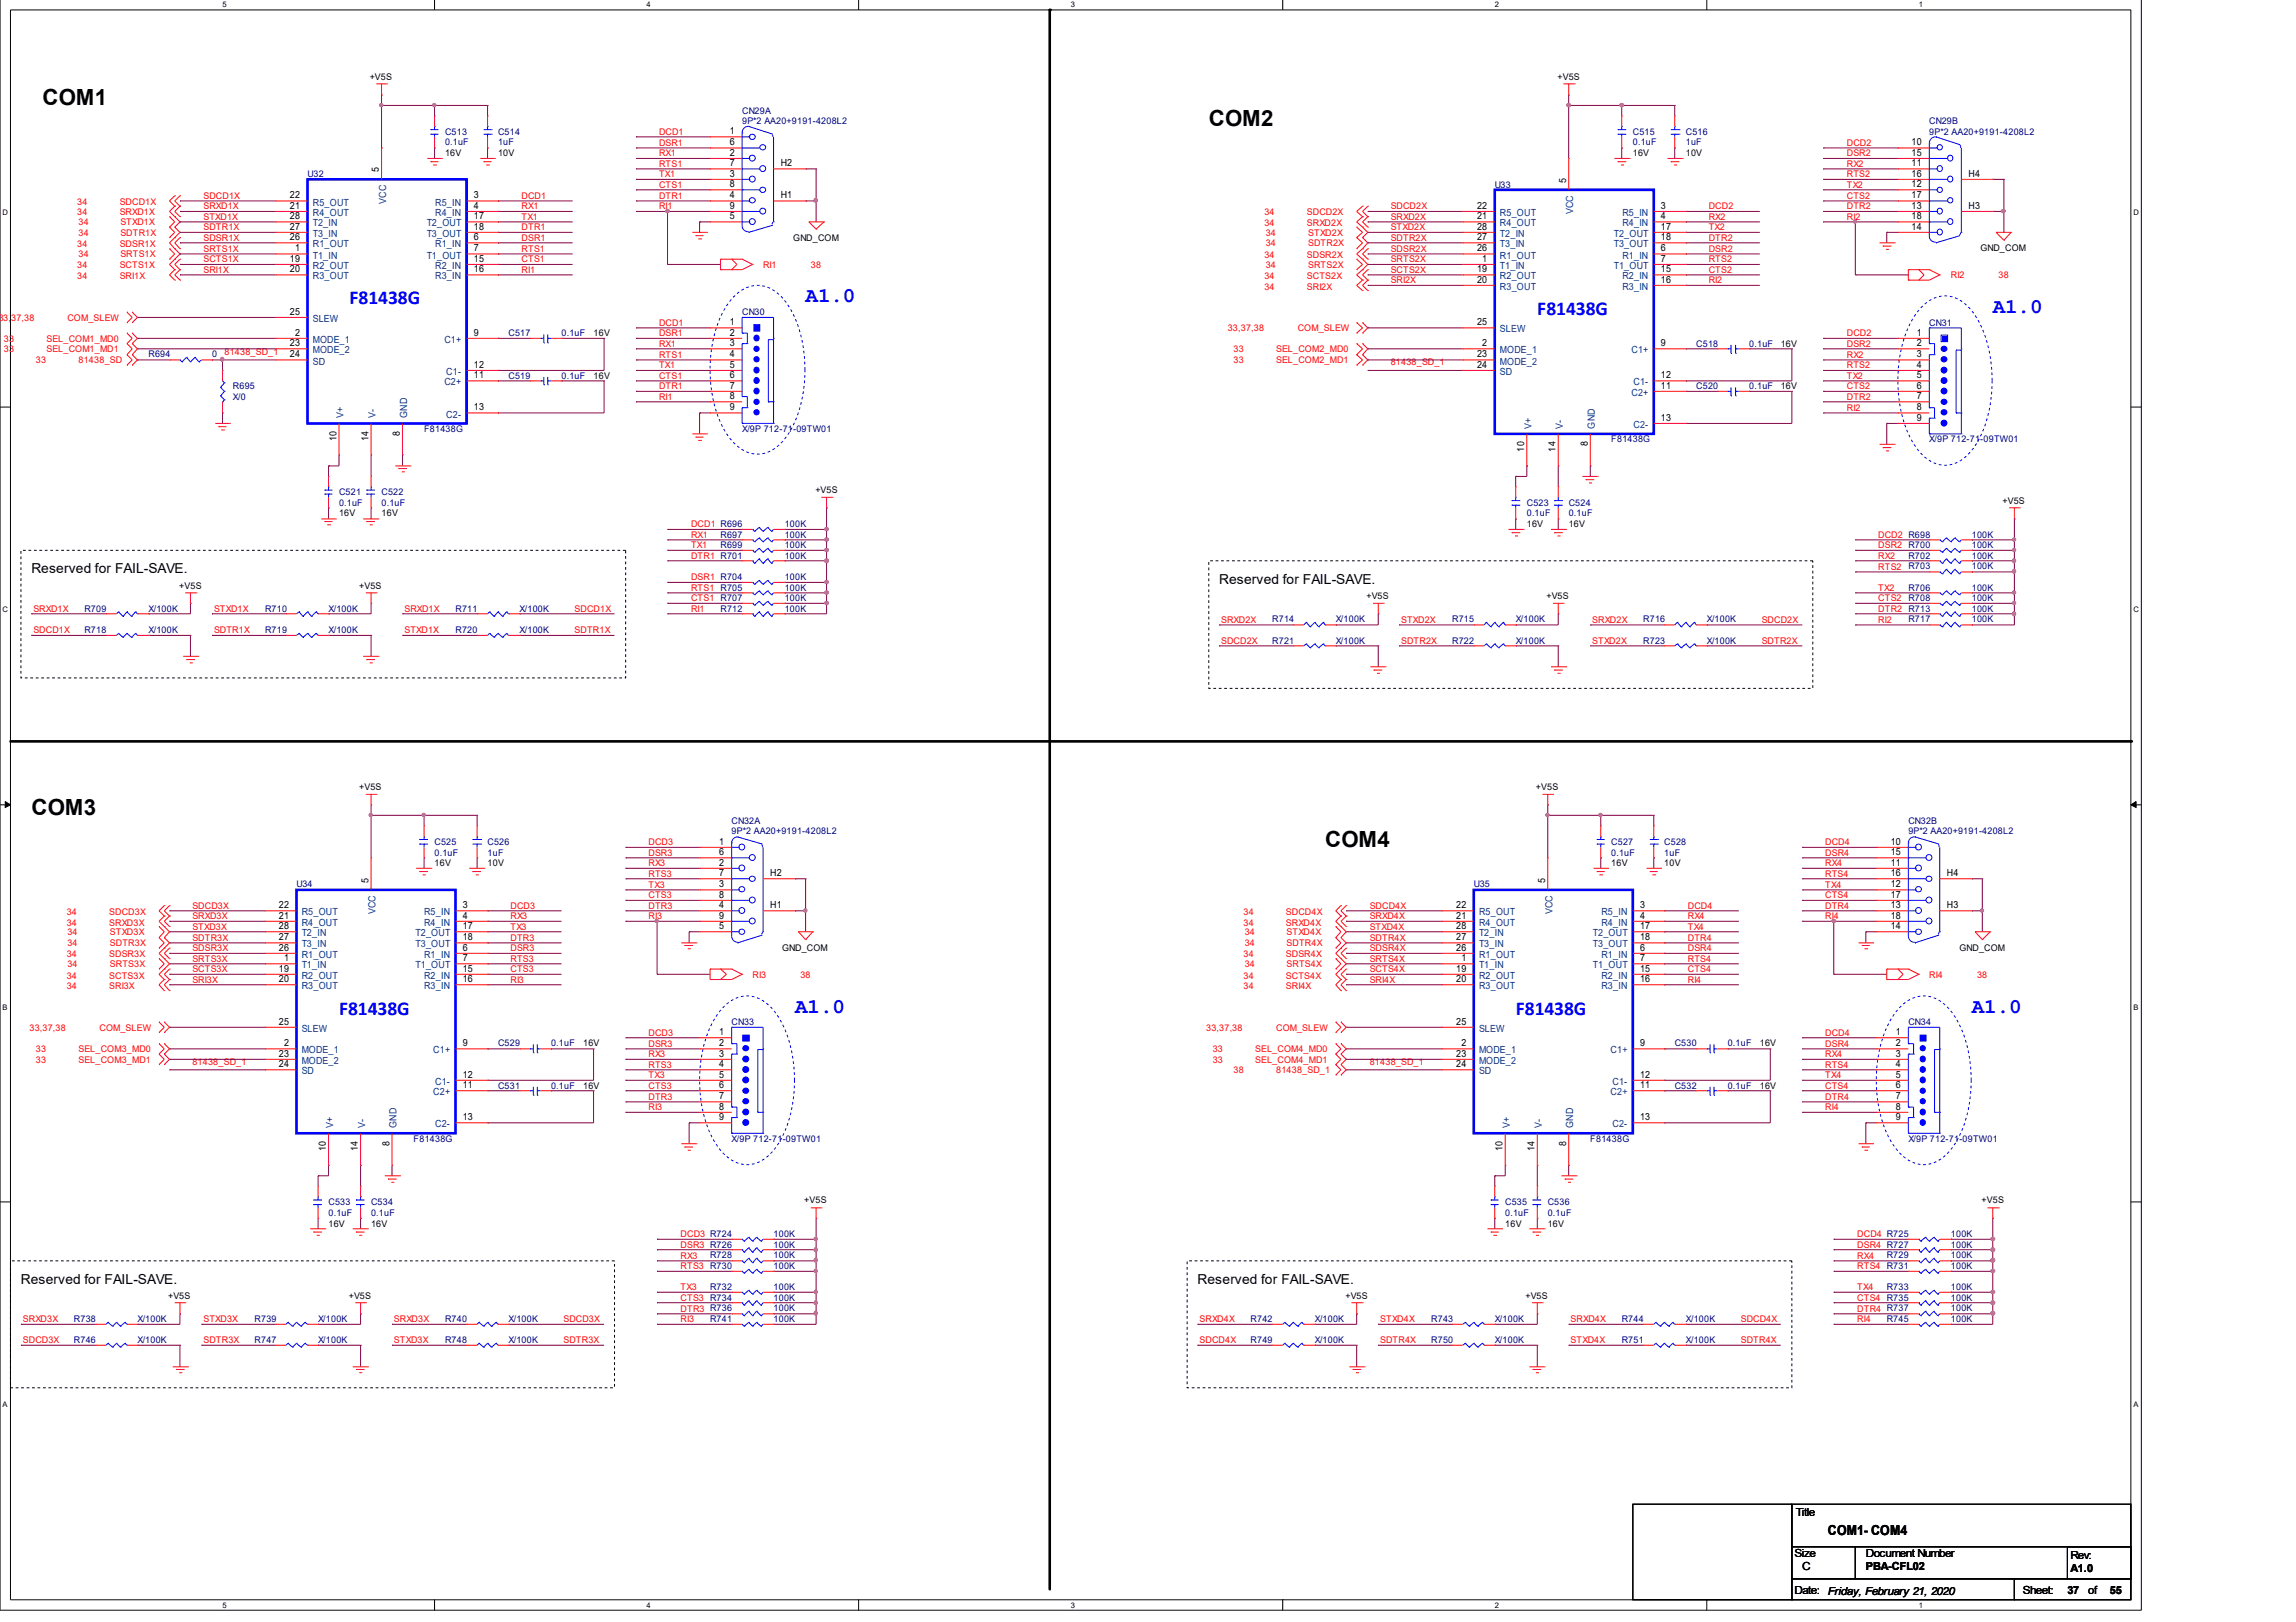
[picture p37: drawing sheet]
<svg xmlns="http://www.w3.org/2000/svg" width="297mm" height="210mm" viewBox="0 0 297 210" stroke-linecap="round" stroke-linejoin="round" font-family="sans-serif">
<defs><g id="words">
<g font-size="2.9">
<text x="5.5" y="13.6">COM1</text>
<text x="156.4" y="16.4">COM2</text>
<text x="4.1" y="105.5">COM3</text>
<text x="171.4" y="109.6">COM4</text>
</g>
<g font-size="2.7" fill="#00f">
<text x="104.2" y="39.1">A1.0</text>
<text x="257.8" y="40.5">A1.0</text>
<text x="102.9" y="131.1">A1.0</text>
<text x="255.1" y="131.1">A1.0</text>
</g>
<g font-size="2.5" fill="#00f">
<text x="45.2" y="39.4">F81438G</text>
<text x="198.9" y="40.7">F81438G</text>
<text x="43.9" y="131.3">F81438G</text>
<text x="196.1" y="131.3">F81438G</text>
</g>
<g font-size="1.8">
<text x="4.1" y="74.2">Reserved for FAIL-SAVE.</text>
<text x="157.7" y="75.6">Reserved for FAIL-SAVE.</text>
<text x="2.7" y="166.1">Reserved for FAIL-SAVE.</text>
<text x="154.9" y="166.1">Reserved for FAIL-SAVE.</text>
<text x="236.5" y="198.6">COM1- COM4</text>
</g>
<g font-size="1.4">
<text x="232.3" y="196.2">Title</text>
<text x="232.2" y="201.4">Size</text>
<text x="233.2" y="203.2">C</text>
<text x="241.4" y="201.4">Document Number</text>
<text x="241.4" y="203.2">PBA-CFL02</text>
<text x="267.9" y="201.7">Rev:</text>
<text x="267.9" y="203.4">A1.0</text>
<text x="232.2" y="206.3">Date:</text>
<text x="236.5" y="206.3">Friday, February 21, 2020</text>
<text x="261.7" y="206.3">Sheet:</text>
<text x="267.5" y="206.3">37</text>
<text x="270.2" y="206.3">of</text>
<text x="273" y="206.3">55</text>
</g>
<g font-size="1.3">
<text x="94.4" y="17.4">1</text>
<text x="49" y="22.3" transform="rotate(-90 49 22.3)">5</text>
<text x="94.4" y="22.9">3</text>
<text x="94.4" y="21.5">7</text>
<text x="94.4" y="20.2">2</text>
<text x="94.4" y="18.8">6</text>
<text x="101" y="21.5">H2</text>
<text x="202.6" y="23.6" transform="rotate(-90 202.6 23.6)">5</text>
<text x="247.3" y="22.9">16</text>
<text x="247.3" y="21.5">11</text>
<text x="247.3" y="20.2">15</text>
<text x="247.3" y="18.8">10</text>
<text x="254.7" y="22.9">H4</text>
<text x="37.5" y="27">21</text>
<text x="37.5" y="25.7">22</text>
<text x="37.5" y="29.7">27</text>
<text x="37.5" y="28.4">28</text>
<text x="61.3" y="25.7">3</text>
<text x="61.3" y="27">4</text>
<text x="61.3" y="28.4">17</text>
<text x="61.3" y="29.7">18</text>
<text x="94.4" y="28.4">5</text>
<text x="94.4" y="27">9</text>
<text x="94.4" y="25.7">4</text>
<text x="94.4" y="24.2">8</text>
<text x="101" y="25.7">H1</text>
<text x="191.1" y="28.4">21</text>
<text x="191.1" y="27">22</text>
<text x="191.1" y="29.7">28</text>
<text x="214.9" y="27">3</text>
<text x="214.9" y="28.4">4</text>
<text x="214.9" y="29.7">17</text>
<text x="247.3" y="29.7">14</text>
<text x="247.3" y="28.4">18</text>
<text x="247.3" y="27">13</text>
<text x="247.3" y="25.7">17</text>
<text x="247.3" y="24.2">12</text>
<text x="254.7" y="27">H3</text>
<text x="37.5" y="33.9">19</text>
<text x="37.5" y="35.2">20</text>
<text x="37.5" y="31.1">26</text>
<text x="38.2" y="32.5">1</text>
<text x="61.3" y="31.1">6</text>
<text x="61.3" y="32.5">7</text>
<text x="61.3" y="33.9">15</text>
<text x="61.3" y="35.2">16</text>
<text x="191.1" y="35.2">19</text>
<text x="191.1" y="32.5">26</text>
<text x="191.1" y="31.1">27</text>
<text x="191.8" y="33.9">1</text>
<text x="214.9" y="32.5">6</text>
<text x="214.9" y="33.9">7</text>
<text x="214.9" y="35.2">15</text>
<text x="214.9" y="31.1">18</text>
<text x="37.5" y="40.7">25</text>
<text x="191.1" y="36.6">20</text>
<text x="214.9" y="36.6">16</text>
<text x="37.5" y="44.8">23</text>
<text x="37.5" y="46.2">24</text>
<text x="38.2" y="43.4">2</text>
<text x="61.3" y="43.4">9</text>
<text x="61.3" y="47.6">12</text>
<text x="94.4" y="42.1">1</text>
<text x="94.4" y="43.4">2</text>
<text x="94.4" y="44.8">3</text>
<text x="94.4" y="46.2">4</text>
<text x="94.4" y="47.6">5</text>
<text x="191.1" y="46.2">23</text>
<text x="191.1" y="47.6">24</text>
<text x="191.1" y="42.1">25</text>
<text x="191.8" y="44.8">2</text>
<text x="214.9" y="44.8">9</text>
<text x="248" y="43.4">1</text>
<text x="248" y="44.8">2</text>
<text x="248" y="46.2">3</text>
<text x="248" y="47.6">4</text>
<text x="61.3" y="49">11</text>
<text x="61.3" y="53.1">13</text>
<text x="94.4" y="49">6</text>
<text x="94.4" y="50.3">7</text>
<text x="94.4" y="51.7">8</text>
<text x="94.4" y="53.1">9</text>
<text x="214.9" y="50.3">11</text>
<text x="214.9" y="49">12</text>
<text x="248" y="49">5</text>
<text x="248" y="50.3">6</text>
<text x="248" y="51.7">7</text>
<text x="248" y="53.1">8</text>
<text x="43.5" y="57.1" transform="rotate(-90 43.5 57.1)">10</text>
<text x="47.7" y="57.1" transform="rotate(-90 47.7 57.1)">14</text>
<text x="51.7" y="56.4" transform="rotate(-90 51.7 56.4)">8</text>
<text x="197.2" y="58.4" transform="rotate(-90 197.2 58.4)">10</text>
<text x="201.3" y="58.4" transform="rotate(-90 201.3 58.4)">14</text>
<text x="205.4" y="57.8" transform="rotate(-90 205.4 57.8)">8</text>
<text x="214.9" y="54.5">13</text>
<text x="248" y="54.5">9</text>
<text x="93" y="113.4">7</text>
<text x="93" y="112">2</text>
<text x="93" y="110.7">6</text>
<text x="93" y="109.3">1</text>
<text x="99.7" y="113.4">H2</text>
<text x="244.6" y="113.4">16</text>
<text x="244.6" y="112">11</text>
<text x="244.6" y="110.7">15</text>
<text x="244.6" y="109.3">10</text>
<text x="251.9" y="113.4">H4</text>
<text x="36.1" y="118.9">21</text>
<text x="36.1" y="117.5">22</text>
<text x="47.7" y="114.2" transform="rotate(-90 47.7 114.2)">5</text>
<text x="59.9" y="117.5">3</text>
<text x="59.9" y="118.9">4</text>
<text x="93" y="118.9">9</text>
<text x="93" y="117.5">4</text>
<text x="93" y="116.2">8</text>
<text x="93" y="114.8">3</text>
<text x="99.7" y="117.5">H1</text>
<text x="188.4" y="118.9">21</text>
<text x="188.4" y="117.5">22</text>
<text x="199.9" y="114.2" transform="rotate(-90 199.9 114.2)">5</text>
<text x="212.2" y="117.5">3</text>
<text x="212.2" y="118.9">4</text>
<text x="244.6" y="118.9">18</text>
<text x="244.6" y="117.5">13</text>
<text x="244.6" y="116.2">17</text>
<text x="244.6" y="114.8">12</text>
<text x="251.9" y="117.5">H3</text>
<text x="36.1" y="125.7">19</text>
<text x="36.1" y="123">26</text>
<text x="36.1" y="121.7">27</text>
<text x="36.1" y="120.2">28</text>
<text x="36.7" y="124.4">1</text>
<text x="59.9" y="123">6</text>
<text x="59.9" y="124.4">7</text>
<text x="59.9" y="125.7">15</text>
<text x="59.9" y="120.2">17</text>
<text x="59.9" y="121.7">18</text>
<text x="93" y="120.2">5</text>
<text x="188.4" y="125.7">19</text>
<text x="188.4" y="123">26</text>
<text x="188.4" y="121.7">27</text>
<text x="188.4" y="120.2">28</text>
<text x="189.1" y="124.4">1</text>
<text x="212.2" y="123">6</text>
<text x="212.2" y="124.4">7</text>
<text x="212.2" y="125.7">15</text>
<text x="212.2" y="120.2">17</text>
<text x="212.2" y="121.7">18</text>
<text x="244.6" y="120.2">14</text>
<text x="36.1" y="127.1">20</text>
<text x="59.9" y="127.1">16</text>
<text x="188.4" y="127.1">20</text>
<text x="212.2" y="127.1">16</text>
<text x="36.1" y="136.8">23</text>
<text x="36.1" y="132.6">25</text>
<text x="36.7" y="135.4">2</text>
<text x="59.9" y="135.4">9</text>
<text x="93" y="134">1</text>
<text x="93" y="135.4">2</text>
<text x="93" y="136.8">3</text>
<text x="188.4" y="136.8">23</text>
<text x="188.4" y="132.6">25</text>
<text x="189.1" y="135.4">2</text>
<text x="212.2" y="135.4">9</text>
<text x="245.3" y="134">1</text>
<text x="245.3" y="135.4">2</text>
<text x="245.3" y="136.8">3</text>
<text x="36.1" y="138.1">24</text>
<text x="59.9" y="140.8">11</text>
<text x="59.9" y="139.5">12</text>
<text x="93" y="138.1">4</text>
<text x="93" y="139.5">5</text>
<text x="93" y="140.8">6</text>
<text x="93" y="142.3">7</text>
<text x="93" y="143.6">8</text>
<text x="188.4" y="138.1">24</text>
<text x="212.2" y="140.8">11</text>
<text x="212.2" y="139.5">12</text>
<text x="245.3" y="138.1">4</text>
<text x="245.3" y="139.5">5</text>
<text x="245.3" y="140.8">6</text>
<text x="245.3" y="142.3">7</text>
<text x="245.3" y="143.6">8</text>
<text x="42.2" y="148.9" transform="rotate(-90 42.2 148.9)">10</text>
<text x="46.3" y="148.9" transform="rotate(-90 46.3 148.9)">14</text>
<text x="50.4" y="148.3" transform="rotate(-90 50.4 148.3)">8</text>
<text x="59.9" y="145">13</text>
<text x="93" y="145">9</text>
<text x="194.4" y="148.9" transform="rotate(-90 194.4 148.9)">10</text>
<text x="198.5" y="148.9" transform="rotate(-90 198.5 148.9)">14</text>
<text x="202.6" y="148.3" transform="rotate(-90 202.6 148.3)">8</text>
<text x="212.2" y="145">13</text>
<text x="245.3" y="145">9</text>
</g>
<g font-size="1.3" fill="#004080">
<text x="40.5" y="28">R4_OUT</text>
<text x="40.5" y="26.6">R5_OUT</text>
<text x="40.5" y="29.3">T2_IN</text>
<text x="50" y="26.3" transform="rotate(-90 50 26.3)">VCC</text>
<text x="55.2" y="29.3">T2_OUT</text>
<text x="56.3" y="26.6">R5_IN</text>
<text x="56.3" y="28">R4_IN</text>
<text x="194.1" y="29.3">R4_OUT</text>
<text x="194.1" y="28">R5_OUT</text>
<text x="203.5" y="27.7" transform="rotate(-90 203.5 27.7)">VCC</text>
<text x="209.9" y="28">R5_IN</text>
<text x="209.9" y="29.3">R4_IN</text>
<text x="40.5" y="33.5">T1_IN</text>
<text x="40.5" y="34.8">R2_OUT</text>
<text x="40.5" y="32">R1_OUT</text>
<text x="40.5" y="30.7">T3_IN</text>
<text x="55.2" y="33.5">T1_OUT</text>
<text x="55.2" y="30.7">T3_OUT</text>
<text x="56.3" y="32">R1_IN</text>
<text x="56.3" y="34.8">R2_IN</text>
<text x="194.1" y="34.8">T1_IN</text>
<text x="194.1" y="33.5">R1_OUT</text>
<text x="194.1" y="32">T3_IN</text>
<text x="194.1" y="30.7">T2_IN</text>
<text x="208.8" y="34.8">T1_OUT</text>
<text x="208.8" y="30.7">T2_OUT</text>
<text x="208.8" y="32">T3_OUT</text>
<text x="209.9" y="33.5">R1_IN</text>
<text x="40.5" y="36.2">R3_OUT</text>
<text x="40.5" y="41.7">SLEW</text>
<text x="56.3" y="36.2">R3_IN</text>
<text x="194.1" y="36.2">R2_OUT</text>
<text x="194.1" y="37.5">R3_OUT</text>
<text x="209.9" y="36.2">R2_IN</text>
<text x="209.9" y="37.5">R3_IN</text>
<text x="40.5" y="44.4">MODE_1</text>
<text x="40.5" y="45.7">MODE_2</text>
<text x="40.5" y="47.2">SD</text>
<text x="57.5" y="44.4">C1+</text>
<text x="194.1" y="45.7">MODE_1</text>
<text x="194.1" y="47.2">MODE_2</text>
<text x="194.1" y="43">SLEW</text>
<text x="211.1" y="45.7">C1+</text>
<text x="57.5" y="49.9">C2+</text>
<text x="57.7" y="48.5">C1-</text>
<text x="194.1" y="48.5">SD</text>
<text x="211.1" y="51.2">C2+</text>
<text x="211.3" y="49.9">C1-</text>
<text x="44.4" y="54.1" transform="rotate(-90 44.4 54.1)">V+</text>
<text x="48.6" y="54.1" transform="rotate(-90 48.6 54.1)">V-</text>
<text x="52.7" y="54.1" transform="rotate(-90 52.7 54.1)">GND</text>
<text x="57.7" y="54">C2-</text>
<text x="198.1" y="55.5" transform="rotate(-90 198.1 55.5)">V+</text>
<text x="202.2" y="55.5" transform="rotate(-90 202.2 55.5)">V-</text>
<text x="206.3" y="55.5" transform="rotate(-90 206.3 55.5)">GND</text>
<text x="211.3" y="55.4">C2-</text>
<text x="39" y="119.8">R4_OUT</text>
<text x="39" y="118.5">R5_OUT</text>
<text x="48.6" y="118.3" transform="rotate(-90 48.6 118.3)">VCC</text>
<text x="54.9" y="118.5">R5_IN</text>
<text x="54.9" y="119.8">R4_IN</text>
<text x="191.3" y="119.8">R4_OUT</text>
<text x="191.3" y="118.5">R5_OUT</text>
<text x="200.8" y="118.3" transform="rotate(-90 200.8 118.3)">VCC</text>
<text x="207.2" y="118.5">R5_IN</text>
<text x="207.2" y="119.8">R4_IN</text>
<text x="39" y="125.3">T1_IN</text>
<text x="39" y="124">R1_OUT</text>
<text x="39" y="122.6">T3_IN</text>
<text x="39" y="121.2">T2_IN</text>
<text x="53.8" y="125.3">T1_OUT</text>
<text x="53.8" y="121.2">T2_OUT</text>
<text x="53.8" y="122.6">T3_OUT</text>
<text x="54.9" y="124">R1_IN</text>
<text x="191.3" y="125.3">T1_IN</text>
<text x="191.3" y="124">R1_OUT</text>
<text x="191.3" y="122.6">T3_IN</text>
<text x="191.3" y="121.2">T2_IN</text>
<text x="206.1" y="125.3">T1_OUT</text>
<text x="206.1" y="121.2">T2_OUT</text>
<text x="206.1" y="122.6">T3_OUT</text>
<text x="207.2" y="124">R1_IN</text>
<text x="39" y="126.7">R2_OUT</text>
<text x="39" y="128">R3_OUT</text>
<text x="54.9" y="126.7">R2_IN</text>
<text x="54.9" y="128">R3_IN</text>
<text x="191.3" y="126.7">R2_OUT</text>
<text x="191.3" y="128">R3_OUT</text>
<text x="207.2" y="126.7">R2_IN</text>
<text x="207.2" y="128">R3_IN</text>
<text x="39" y="136.3">MODE_1</text>
<text x="39" y="137.7">MODE_2</text>
<text x="39" y="133.5">SLEW</text>
<text x="56" y="136.3">C1+</text>
<text x="191.3" y="136.3">MODE_1</text>
<text x="191.3" y="137.7">MODE_2</text>
<text x="191.3" y="133.5">SLEW</text>
<text x="208.4" y="136.3">C1+</text>
<text x="39" y="139">SD</text>
<text x="56" y="141.7">C2+</text>
<text x="56.3" y="140.4">C1-</text>
<text x="191.3" y="139">SD</text>
<text x="208.4" y="141.7">C2+</text>
<text x="208.6" y="140.4">C1-</text>
<text x="43.1" y="146" transform="rotate(-90 43.1 146)">V+</text>
<text x="47.2" y="146" transform="rotate(-90 47.2 146)">V-</text>
<text x="51.3" y="146" transform="rotate(-90 51.3 146)">GND</text>
<text x="56.3" y="145.9">C2-</text>
<text x="195.3" y="146" transform="rotate(-90 195.3 146)">V+</text>
<text x="199.5" y="146" transform="rotate(-90 199.5 146)">V-</text>
<text x="203.5" y="146" transform="rotate(-90 203.5 146)">GND</text>
<text x="208.6" y="145.9">C2-</text>
</g>
<g font-size="1.2">
<text x="47.8" y="10.3">+V5S</text>
<text x="201.5" y="10.3">+V5S</text>
<text x="57.6" y="20.2">16V</text>
<text x="64.4" y="20.2">10V</text>
<text x="211.2" y="20.2">16V</text>
<text x="218.1" y="20.2">10V</text>
<text x="102.6" y="31.2">GND_COM</text>
<text x="256.2" y="32.5">GND_COM</text>
<text x="76.8" y="43.5">16V</text>
<text x="230.4" y="44.9">16V</text>
<text x="76.8" y="49">16V</text>
<text x="230.4" y="50.4">16V</text>
<text x="105.5" y="63.9">+V5S</text>
<text x="259.1" y="65.2">+V5S</text>
<text x="43.9" y="66.8">16V</text>
<text x="49.4" y="66.8">16V</text>
<text x="197.5" y="68.3">16V</text>
<text x="202.9" y="68.3">16V</text>
<text x="23.2" y="76.2">+V5S</text>
<text x="46.5" y="76.2">+V5S</text>
<text x="176.8" y="77.6">+V5S</text>
<text x="200.1" y="77.6">+V5S</text>
<text x="46.5" y="102.2">+V5S</text>
<text x="198.7" y="102.2">+V5S</text>
<text x="56.2" y="112.1">16V</text>
<text x="63.1" y="112.1">10V</text>
<text x="208.4" y="112.1">16V</text>
<text x="215.3" y="112.1">10V</text>
<text x="101.2" y="123.1">GND_COM</text>
<text x="253.5" y="123.1">GND_COM</text>
<text x="75.4" y="135.4">16V</text>
<text x="227.7" y="135.4">16V</text>
<text x="75.4" y="140.9">16V</text>
<text x="227.7" y="140.9">16V</text>
<text x="104.1" y="155.7">+V5S</text>
<text x="256.4" y="155.7">+V5S</text>
<text x="42.5" y="158.8">16V</text>
<text x="48" y="158.8">16V</text>
<text x="194.7" y="158.8">16V</text>
<text x="200.2" y="158.8">16V</text>
<text x="21.8" y="168.1">+V5S</text>
<text x="45.1" y="168.1">+V5S</text>
<text x="174.1" y="168.1">+V5S</text>
<text x="197.4" y="168.1">+V5S</text>
</g>
<g font-size="1.2" fill="#000080">
<text x="57.6" y="17.5">C513</text>
<text x="64.4" y="17.5">C514</text>
<text x="96" y="14.7">CN29A</text>
<text x="96" y="16.1">9P*2 AA20+9191-4208L2</text>
<text x="211.2" y="17.5">C515</text>
<text x="218.1" y="17.5">C516</text>
<text x="249.6" y="16.1">CN29B</text>
<text x="249.6" y="17.5">9P*2 AA20+9191-4208L2</text>
<text x="39.8" y="23">U32</text>
<text x="57.6" y="18.8">0.1uF</text>
<text x="64.4" y="18.8">1uF</text>
<text x="211.2" y="18.8">0.1uF</text>
<text x="218.1" y="18.8">1uF</text>
<text x="193.4" y="24.3">U33</text>
<text x="96" y="40.8">CN30</text>
<text x="19.2" y="46.2">R694</text>
<text x="27.4" y="46.2">0</text>
<text x="65.8" y="43.5">C517</text>
<text x="72.6" y="43.5">0.1uF</text>
<text x="219.5" y="44.9">C518</text>
<text x="226.3" y="44.9">0.1uF</text>
<text x="249.6" y="42.2">CN31</text>
<text x="30.1" y="50.4">R695</text>
<text x="30.1" y="51.7">X/0</text>
<text x="65.8" y="49">C519</text>
<text x="72.6" y="49">0.1uF</text>
<text x="219.5" y="50.4">C520</text>
<text x="226.3" y="50.4">0.1uF</text>
<text x="54.9" y="55.9">F81438G</text>
<text x="96" y="55.9">X/9P 712-71-09TW01</text>
<text x="208.4" y="57.2">F81438G</text>
<text x="249.6" y="57.2">X/9P 712-71-09TW01</text>
<text x="43.9" y="64.1">C521</text>
<text x="43.9" y="65.5">0.1uF</text>
<text x="49.4" y="64.1">C522</text>
<text x="49.4" y="65.5">0.1uF</text>
<text x="197.5" y="65.5">C523</text>
<text x="202.9" y="65.5">C524</text>
<text x="93.2" y="71">R699</text>
<text x="93.2" y="69.6">R697</text>
<text x="101.5" y="68.3">100K</text>
<text x="101.5" y="71">100K</text>
<text x="101.5" y="69.6">100K</text>
<text x="197.5" y="66.8">0.1uF</text>
<text x="202.9" y="66.8">0.1uF</text>
<text x="255.1" y="69.6">100K</text>
<text x="255.1" y="71">100K</text>
<text x="101.5" y="72.3">100K</text>
<text x="101.5" y="75.1">100K</text>
<text x="101.5" y="76.5">100K</text>
<text x="101.5" y="77.8">100K</text>
<text x="246.9" y="72.3">R702</text>
<text x="246.9" y="73.7">R703</text>
<text x="246.9" y="76.5">R706</text>
<text x="246.9" y="77.8">R708</text>
<text x="255.1" y="72.3">100K</text>
<text x="255.1" y="73.7">100K</text>
<text x="255.1" y="76.5">100K</text>
<text x="255.1" y="77.8">100K</text>
<text x="10.9" y="79.2">R709</text>
<text x="10.9" y="82">R718</text>
<text x="19.2" y="79.2">X/100K</text>
<text x="19.2" y="82">X/100K</text>
<text x="34.3" y="79.2">R710</text>
<text x="34.3" y="82">R719</text>
<text x="42.5" y="79.2">X/100K</text>
<text x="42.5" y="82">X/100K</text>
<text x="58.9" y="79.2">R711</text>
<text x="58.9" y="82">R720</text>
<text x="67.2" y="79.2">X/100K</text>
<text x="67.2" y="82">X/100K</text>
<text x="93.2" y="79.2">R712</text>
<text x="101.5" y="79.2">100K</text>
<text x="164.6" y="80.5">R714</text>
<text x="164.6" y="83.3">R721</text>
<text x="172.8" y="80.5">X/100K</text>
<text x="172.8" y="83.3">X/100K</text>
<text x="187.9" y="80.5">R715</text>
<text x="187.9" y="83.3">R722</text>
<text x="196.1" y="80.5">X/100K</text>
<text x="196.1" y="83.3">X/100K</text>
<text x="212.6" y="83.3">R723</text>
<text x="212.6" y="80.5">R716</text>
<text x="220.8" y="83.3">X/100K</text>
<text x="220.8" y="80.5">X/100K</text>
<text x="246.9" y="80.5">R717</text>
<text x="255.1" y="80.5">100K</text>
<text x="255.1" y="79.2">100K</text>
<text x="94.7" y="106.6">CN32A</text>
<text x="94.7" y="108">9P*2 AA20+9191-4208L2</text>
<text x="246.9" y="106.6">CN32B</text>
<text x="246.9" y="108">9P*2 AA20+9191-4208L2</text>
<text x="56.2" y="109.4">C525</text>
<text x="56.2" y="110.8">0.1uF</text>
<text x="63.1" y="109.4">C526</text>
<text x="63.1" y="110.8">1uF</text>
<text x="208.4" y="109.4">C527</text>
<text x="208.4" y="110.8">0.1uF</text>
<text x="215.3" y="109.4">C528</text>
<text x="215.3" y="110.8">1uF</text>
<text x="38.4" y="114.8">U34</text>
<text x="190.7" y="114.8">U35</text>
<text x="64.4" y="135.4">C529</text>
<text x="71.3" y="135.4">0.1uF</text>
<text x="94.7" y="132.7">CN33</text>
<text x="216.7" y="135.4">C530</text>
<text x="223.5" y="135.4">0.1uF</text>
<text x="246.9" y="132.7">CN34</text>
<text x="64.4" y="140.9">C531</text>
<text x="71.3" y="140.9">0.1uF</text>
<text x="216.7" y="140.9">C532</text>
<text x="223.5" y="140.9">0.1uF</text>
<text x="53.5" y="147.8">F81438G</text>
<text x="94.7" y="147.8">X/9P 712-71-09TW01</text>
<text x="205.7" y="147.8">F81438G</text>
<text x="246.9" y="147.8">X/9P 712-71-09TW01</text>
<text x="42.5" y="156">C533</text>
<text x="48" y="156">C534</text>
<text x="194.7" y="156">C535</text>
<text x="200.2" y="156">C536</text>
<text x="42.5" y="157.4">0.1uF</text>
<text x="48" y="157.4">0.1uF</text>
<text x="100.1" y="160.1">100K</text>
<text x="100.1" y="161.5">100K</text>
<text x="194.7" y="157.4">0.1uF</text>
<text x="200.2" y="157.4">0.1uF</text>
<text x="252.4" y="160.1">100K</text>
<text x="252.4" y="161.5">100K</text>
<text x="91.9" y="167">R732</text>
<text x="91.9" y="162.8">R728</text>
<text x="100.1" y="167">100K</text>
<text x="100.1" y="162.8">100K</text>
<text x="100.1" y="164.3">100K</text>
<text x="244.1" y="167">R733</text>
<text x="244.1" y="162.8">R729</text>
<text x="252.4" y="164.3">100K</text>
<text x="252.4" y="167">100K</text>
<text x="252.4" y="162.8">100K</text>
<text x="9.6" y="171.1">R738</text>
<text x="9.6" y="173.8">R746</text>
<text x="17.8" y="171.1">X/100K</text>
<text x="17.8" y="173.8">X/100K</text>
<text x="32.9" y="171.1">R739</text>
<text x="32.9" y="173.8">R747</text>
<text x="41.1" y="171.1">X/100K</text>
<text x="41.1" y="173.8">X/100K</text>
<text x="57.6" y="171.1">R740</text>
<text x="57.6" y="173.8">R748</text>
<text x="65.8" y="171.1">X/100K</text>
<text x="65.8" y="173.8">X/100K</text>
<text x="91.9" y="171.1">R741</text>
<text x="100.1" y="168.3">100K</text>
<text x="100.1" y="171.1">100K</text>
<text x="100.1" y="169.7">100K</text>
<text x="161.8" y="171.1">R742</text>
<text x="161.8" y="173.8">R749</text>
<text x="170.1" y="171.1">X/100K</text>
<text x="170.1" y="173.8">X/100K</text>
<text x="185.2" y="171.1">R743</text>
<text x="185.2" y="173.8">R750</text>
<text x="193.4" y="171.1">X/100K</text>
<text x="193.4" y="173.8">X/100K</text>
<text x="209.8" y="171.1">R744</text>
<text x="209.8" y="173.8">R751</text>
<text x="218.1" y="171.1">X/100K</text>
<text x="218.1" y="173.8">X/100K</text>
<text x="244.1" y="171.1">R745</text>
<text x="252.4" y="168.3">100K</text>
<text x="252.4" y="169.7">100K</text>
<text x="252.4" y="171.1">100K</text>
</g>
<g font-size="1.2" fill="#f00">
<text x="85.3" y="17.5">DCD1</text>
<text x="85.3" y="23">TX1</text>
<text x="85.3" y="20.2">RX1</text>
<text x="85.3" y="21.6">RTS1</text>
<text x="85.3" y="18.9">DSR1</text>
<text x="238.9" y="21.6">RX2</text>
<text x="238.9" y="23">RTS2</text>
<text x="238.9" y="18.9">DCD2</text>
<text x="238.9" y="20.2">DSR2</text>
<text x="10" y="26.5">34</text>
<text x="10" y="27.9">34</text>
<text x="10.2" y="29.1">34</text>
<text x="15.5" y="26.5">SDCD1X</text>
<text x="15.5" y="27.9">SRXD1X</text>
<text x="15.6" y="29.1">STXD1X</text>
<text x="26.3" y="27.1">SRXD1X</text>
<text x="26.3" y="29.8">SDTR1X</text>
<text x="26.3" y="25.8">SDCD1X</text>
<text x="26.3" y="28.5">STXD1X</text>
<text x="67.5" y="29.8">DTR1</text>
<text x="67.5" y="28.5">TX1</text>
<text x="67.5" y="27.1">RX1</text>
<text x="67.5" y="25.8">DCD1</text>
<text x="85.3" y="25.8">DTR1</text>
<text x="85.3" y="24.3">CTS1</text>
<text x="85.3" y="27.1">RI1</text>
<text x="163.6" y="29.3">34</text>
<text x="163.6" y="27.9">34</text>
<text x="169.1" y="29.3">SRXD2X</text>
<text x="169.1" y="27.9">SDCD2X</text>
<text x="179.9" y="28.5">SRXD2X</text>
<text x="179.9" y="27.1">SDCD2X</text>
<text x="179.9" y="29.8">STXD2X</text>
<text x="221.1" y="29.8">TX2</text>
<text x="221.1" y="28.5">RX2</text>
<text x="221.1" y="27.1">DCD2</text>
<text x="238.9" y="27.1">DTR2</text>
<text x="238.9" y="24.3">TX2</text>
<text x="238.9" y="25.8">CTS2</text>
<text x="238.9" y="28.5">RI2</text>
<text x="10" y="32">34</text>
<text x="10" y="34.7">34</text>
<text x="10.2" y="33.3">34</text>
<text x="10.2" y="30.5">34</text>
<text x="15.5" y="32">SDSR1X</text>
<text x="15.5" y="34.7">SCTS1X</text>
<text x="15.6" y="33.3">SRTS1X</text>
<text x="15.6" y="30.5">SDTR1X</text>
<text x="26.3" y="32.6">SRTS1X</text>
<text x="26.3" y="35.3">SRI1X</text>
<text x="26.3" y="31.2">SDSR1X</text>
<text x="26.3" y="34">SCTS1X</text>
<text x="67.5" y="34">CTS1</text>
<text x="67.5" y="35.3">RI1</text>
<text x="67.5" y="32.6">RTS1</text>
<text x="67.5" y="31.2">DSR1</text>
<text x="98.7" y="34.6">RI1</text>
<text x="104.9" y="34.6">38</text>
<text x="163.6" y="33.4">34</text>
<text x="163.7" y="30.5">34</text>
<text x="163.7" y="31.8">34</text>
<text x="163.7" y="34.6">34</text>
<text x="169.1" y="33.4">SDSR2X</text>
<text x="169.2" y="30.5">STXD2X</text>
<text x="169.2" y="31.8">SDTR2X</text>
<text x="169.2" y="34.6">SRTS2X</text>
<text x="179.9" y="34">SRTS2X</text>
<text x="179.9" y="31.2">SDTR2X</text>
<text x="179.9" y="32.6">SDSR2X</text>
<text x="179.9" y="35.3">SCTS2X</text>
<text x="221.1" y="31.2">DTR2</text>
<text x="221.1" y="35.3">CTS2</text>
<text x="221.1" y="34">RTS2</text>
<text x="221.1" y="32.6">DSR2</text>
<text x="252.4" y="36">RI2</text>
<text x="258.6" y="36">38</text>
<text x="-.3" y="41.5">33,37,38</text>
<text x="8.7" y="41.5">COM_SLEW</text>
<text x="10" y="36.2">34</text>
<text x="15.5" y="36.2">SRI1X</text>
<text x="163.6" y="36.2">34</text>
<text x="163.6" y="37.5">34</text>
<text x="169.1" y="36.2">SCTS2X</text>
<text x="169.1" y="37.5">SRI2X</text>
<text x="179.9" y="36.7">SRI2X</text>
<text x="221.1" y="36.7">RI2</text>
<text x=".5" y="44.2">33</text>
<text x=".5" y="45.6">33</text>
<text x="4.7" y="47">33</text>
<text x="6" y="44.2">SEL_COM1_MD0</text>
<text x="6" y="45.6">SEL_COM1_MD1</text>
<text x="10.2" y="47">81438_SD</text>
<text x="29" y="45.9">81438_SD_1</text>
<text x="85.3" y="47.7">TX1</text>
<text x="85.3" y="44.9">RX1</text>
<text x="85.3" y="42.2">DCD1</text>
<text x="85.3" y="46.3">RTS1</text>
<text x="85.3" y="43.5">DSR1</text>
<text x="158.8" y="42.9">33,37,38</text>
<text x="159.6" y="45.6">33</text>
<text x="159.6" y="47">33</text>
<text x="165.1" y="45.6">SEL_COM2_MD0</text>
<text x="165.1" y="47">SEL_COM2_MD1</text>
<text x="167.9" y="42.9">COM_SLEW</text>
<text x="179.9" y="47.3">81438_SD_1</text>
<text x="238.9" y="46.3">RX2</text>
<text x="238.9" y="47.7">RTS2</text>
<text x="238.9" y="43.5">DCD2</text>
<text x="238.9" y="44.9">DSR2</text>
<text x="85.3" y="50.4">DTR1</text>
<text x="85.3" y="49">CTS1</text>
<text x="85.3" y="51.7">RI1</text>
<text x="238.9" y="51.7">DTR2</text>
<text x="238.9" y="49">TX2</text>
<text x="238.9" y="50.4">CTS2</text>
<text x="238.9" y="53.2">RI2</text>
<text x="89.4" y="71">TX1</text>
<text x="89.4" y="69.6">RX1</text>
<text x="89.4" y="68.3">DCD1 R696</text>
<text x="243" y="69.6">DCD2 R698</text>
<text x="243" y="71">DSR2 R700</text>
<text x="89.4" y="72.3">DTR1 R701</text>
<text x="89.4" y="77.8">CTS1 R707</text>
<text x="89.4" y="75.1">DSR1 R704</text>
<text x="89.4" y="76.5">RTS1 R705</text>
<text x="243" y="72.3">RX2</text>
<text x="243" y="73.8">RTS2</text>
<text x="243" y="76.5">TX2</text>
<text x="243" y="77.8">CTS2</text>
<text x="4.3" y="79.2">SRXD1X</text>
<text x="4.3" y="82">SDCD1X</text>
<text x="27.7" y="82">SDTR1X</text>
<text x="27.7" y="79.2">STXD1X</text>
<text x="52.3" y="79.2">SRXD1X</text>
<text x="52.3" y="82">STXD1X</text>
<text x="74.3" y="79.2">SDCD1X</text>
<text x="74.3" y="82">SDTR1X</text>
<text x="89.4" y="79.2">RI1</text>
<text x="158" y="80.6">SRXD2X</text>
<text x="158" y="83.3">SDCD2X</text>
<text x="181.3" y="83.3">SDTR2X</text>
<text x="181.3" y="80.6">STXD2X</text>
<text x="206" y="80.6">SRXD2X</text>
<text x="206" y="83.3">STXD2X</text>
<text x="227.9" y="80.6">SDCD2X</text>
<text x="227.9" y="83.3">SDTR2X</text>
<text x="243" y="79.2">DTR2 R713</text>
<text x="243" y="80.6">RI2</text>
<text x="83.9" y="112.1">RX3</text>
<text x="83.9" y="113.5">RTS3</text>
<text x="83.9" y="109.4">DCD3</text>
<text x="83.9" y="110.8">DSR3</text>
<text x="236.1" y="112.1">RX4</text>
<text x="236.1" y="113.5">RTS4</text>
<text x="236.1" y="109.4">DCD4</text>
<text x="236.1" y="110.8">DSR4</text>
<text x="8.6" y="118.5">34</text>
<text x="8.6" y="119.8">34</text>
<text x="14.1" y="118.5">SDCD3X</text>
<text x="14.1" y="119.8">SRXD3X</text>
<text x="24.9" y="119">SRXD3X</text>
<text x="24.9" y="117.6">SDCD3X</text>
<text x="66" y="119">RX3</text>
<text x="66" y="117.6">DCD3</text>
<text x="83.9" y="117.6">DTR3</text>
<text x="83.9" y="114.9">TX3</text>
<text x="83.9" y="116.3">CTS3</text>
<text x="83.9" y="119">RI3</text>
<text x="160.9" y="118.5">34</text>
<text x="160.9" y="119.8">34</text>
<text x="166.4" y="118.5">SDCD4X</text>
<text x="166.4" y="119.8">SRXD4X</text>
<text x="177.2" y="119">SRXD4X</text>
<text x="177.2" y="117.6">SDCD4X</text>
<text x="218.4" y="119">RX4</text>
<text x="218.4" y="117.6">DCD4</text>
<text x="236.1" y="117.6">DTR4</text>
<text x="236.1" y="114.9">TX4</text>
<text x="236.1" y="116.3">CTS4</text>
<text x="236.1" y="119">RI4</text>
<text x="8.6" y="123.9">34</text>
<text x="8.7" y="125.2">34</text>
<text x="8.7" y="121">34</text>
<text x="8.7" y="122.4">34</text>
<text x="14.1" y="123.9">SDSR3X</text>
<text x="14.2" y="125.2">SRTS3X</text>
<text x="14.2" y="121">STXD3X</text>
<text x="14.2" y="122.4">SDTR3X</text>
<text x="24.9" y="124.5">SRTS3X</text>
<text x="24.9" y="121.8">SDTR3X</text>
<text x="24.9" y="123.1">SDSR3X</text>
<text x="24.9" y="125.8">SCTS3X</text>
<text x="24.9" y="120.3">STXD3X</text>
<text x="66" y="121.8">DTR3</text>
<text x="66" y="120.3">TX3</text>
<text x="66" y="125.8">CTS3</text>
<text x="66" y="124.5">RTS3</text>
<text x="66" y="123.1">DSR3</text>
<text x="160.9" y="123.9">34</text>
<text x="161" y="125.2">34</text>
<text x="161" y="121">34</text>
<text x="161" y="122.4">34</text>
<text x="166.4" y="123.9">SDSR4X</text>
<text x="166.5" y="125.2">SRTS4X</text>
<text x="166.5" y="121">STXD4X</text>
<text x="166.5" y="122.4">SDTR4X</text>
<text x="177.2" y="124.5">SRTS4X</text>
<text x="177.2" y="121.8">SDTR4X</text>
<text x="177.2" y="123.1">SDSR4X</text>
<text x="177.2" y="125.8">SCTS4X</text>
<text x="177.2" y="120.3">STXD4X</text>
<text x="218.4" y="121.8">DTR4</text>
<text x="218.4" y="120.3">TX4</text>
<text x="218.4" y="125.8">CTS4</text>
<text x="218.4" y="124.5">RTS4</text>
<text x="218.4" y="123.1">DSR4</text>
<text x="8.6" y="126.7">34</text>
<text x="8.6" y="128">34</text>
<text x="14.1" y="126.7">SCTS3X</text>
<text x="14.1" y="128">SRI3X</text>
<text x="24.9" y="127.2">SRI3X</text>
<text x="66" y="127.2">RI3</text>
<text x="97.4" y="126.5">RI3</text>
<text x="103.5" y="126.5">38</text>
<text x="160.9" y="126.7">34</text>
<text x="160.9" y="128">34</text>
<text x="166.4" y="126.7">SCTS4X</text>
<text x="166.4" y="128">SRI4X</text>
<text x="177.2" y="127.2">SRI4X</text>
<text x="218.4" y="127.2">RI4</text>
<text x="249.6" y="126.5">RI4</text>
<text x="255.8" y="126.5">38</text>
<text x="3.8" y="133.4">33,37,38</text>
<text x="4.7" y="137.5">33</text>
<text x="4.7" y="136.2">33</text>
<text x="10.2" y="137.5">SEL_COM3_MD1</text>
<text x="10.2" y="136.2">SEL_COM3_MD0</text>
<text x="12.9" y="133.4">COM_SLEW</text>
<text x="24.9" y="137.8">81438_SD_1</text>
<text x="83.9" y="136.8">RX3</text>
<text x="83.9" y="134">DCD3</text>
<text x="83.9" y="135.5">DSR3</text>
<text x="156" y="133.4">33,37,38</text>
<text x="156.9" y="137.5">33</text>
<text x="156.9" y="136.2">33</text>
<text x="162.4" y="137.5">SEL_COM4_MD1</text>
<text x="162.4" y="136.2">SEL_COM4_MD0</text>
<text x="165.1" y="133.4">COM_SLEW</text>
<text x="177.2" y="137.8">81438_SD_1</text>
<text x="236.1" y="136.8">RX4</text>
<text x="236.1" y="134">DCD4</text>
<text x="236.1" y="135.5">DSR4</text>
<text x="83.9" y="142.3">DTR3</text>
<text x="83.9" y="139.5">TX3</text>
<text x="83.9" y="140.9">CTS3</text>
<text x="83.9" y="143.7">RI3</text>
<text x="83.9" y="138.2">RTS3</text>
<text x="159.6" y="138.9">38</text>
<text x="165.1" y="138.9">81438_SD_1</text>
<text x="236.1" y="142.3">DTR4</text>
<text x="236.1" y="139.5">TX4</text>
<text x="236.1" y="140.9">CTS4</text>
<text x="236.1" y="143.7">RI4</text>
<text x="236.1" y="138.2">RTS4</text>
<text x="88.1" y="161.5">DSR3 R726</text>
<text x="88.1" y="160.1">DCD3 R724</text>
<text x="240.3" y="160.1">DCD4 R725</text>
<text x="240.3" y="161.5">DSR4 R727</text>
<text x="88.1" y="162.9">RX3</text>
<text x="88.1" y="164.3">RTS3 R730</text>
<text x="88.1" y="167">TX3</text>
<text x="240.3" y="162.9">RX4</text>
<text x="240.3" y="164.3">RTS4 R731</text>
<text x="240.3" y="167">TX4</text>
<text x="3" y="171.1">SRXD3X</text>
<text x="3" y="173.8">SDCD3X</text>
<text x="26.3" y="173.8">SDTR3X</text>
<text x="26.3" y="171.1">STXD3X</text>
<text x="51" y="171.1">SRXD3X</text>
<text x="51" y="173.8">STXD3X</text>
<text x="72.9" y="171.1">SDCD3X</text>
<text x="72.9" y="173.8">SDTR3X</text>
<text x="88.1" y="169.8">DTR3 R736</text>
<text x="88.1" y="168.3">CTS3 R734</text>
<text x="88.1" y="171.1">RI3</text>
<text x="155.2" y="171.1">SRXD4X</text>
<text x="155.2" y="173.8">SDCD4X</text>
<text x="178.6" y="173.8">SDTR4X</text>
<text x="178.6" y="171.1">STXD4X</text>
<text x="203.2" y="171.1">SRXD4X</text>
<text x="203.2" y="173.8">STXD4X</text>
<text x="225.2" y="171.1">SDCD4X</text>
<text x="225.2" y="173.8">SDTR4X</text>
<text x="240.3" y="169.8">DTR4 R737</text>
<text x="240.3" y="168.3">CTS4 R735</text>
<text x="240.3" y="171.1">RI4</text>
</g>
<g font-size="1">
<text x="28.8" y=".9">5</text>
<text x="83.7" y=".9">4</text>
<text x="138.5" y=".9">3</text>
<text x="193.4" y=".9">2</text>
<text x="248.2" y=".9">1</text>
<text x=".3" y="27.8">D</text>
<text x="276" y="27.8">D</text>
<text x=".3" y="79.2">C</text>
<text x="276" y="79.2">C</text>
<text x=".3" y="130.7">B</text>
<text x="276" y="130.7">B</text>
<text x=".3" y="182">A</text>
<text x="276" y="182">A</text>
<text x="28.8" y="208">5</text>
<text x="83.7" y="208">4</text>
<text x="138.5" y="208">3</text>
<text x="193.4" y="208">2</text>
<text x="248.2" y="208">1</text>
</g>
</g></defs>
<path d="M0 -.1v208.5h277v-208.5M1.4 1.3h274.3v205.7h-274.3z" fill="none" stroke="#000" stroke-width=".13"/>
<g fill="#fff">
<path d="M28.8 .1h.4v1h-.4z"/>
<path d="M28.8 207.2h.4v1h-.4z"/>
</g>
<path d="M56.2 -.1v1.4M56.2 207v1.4" fill="none" stroke="#000" stroke-width=".13"/>
<g fill="#fff">
<path d="M83.7 .1h.4v1h-.4z"/>
<path d="M83.7 207.2h.4v1h-.4z"/>
</g>
<path d="M111.1 -.1v1.4M111.1 207v1.4" fill="none" stroke="#000" stroke-width=".13"/>
<g fill="#fff">
<path d="M138.5 .1h.4v1h-.4z"/>
<path d="M138.5 207.2h.4v1h-.4z"/>
</g>
<path d="M165.9 -.1v1.4M165.9 207v1.4" fill="none" stroke="#000" stroke-width=".13"/>
<g fill="#fff">
<path d="M193.4 .1h.4v1h-.4z"/>
<path d="M193.4 207.2h.4v1h-.4z"/>
</g>
<path d="M220.8 -.1v1.4M220.8 207v1.4" fill="none" stroke="#000" stroke-width=".13"/>
<g fill="#fff">
<path d="M248.2 .1h.5v1h-.5z"/>
<path d="M248.2 207.2h.5v1h-.5z"/>
<path d="M.3 26.9h.5v1.1h-.5z"/>
<path d="M276 26.9h.5v1.1h-.5z"/>
<path d="M.3 78.3h.5v1h-.5z"/>
<path d="M276 78.3h.5v1h-.5z"/>
</g>
<path d="M0 52.7h1.4M275.7 52.7h1.3" fill="none" stroke="#000" stroke-width=".13"/>
<g fill="#fff">
<path d="M.3 129.8h.5v1h-.5z"/>
<path d="M276 129.8h.5v1h-.5z"/>
</g>
<path d="M0 104.2h1.4M275.7 104.2h1.3" fill="none" stroke="#000" stroke-width=".13"/>
<path d="M.7 103.7l.7 .5-.7 .3zM275.7 104.2l.7-.5v.8z" fill="#000" stroke="#000" stroke-width=".13"/>
<g fill="#fff">
<path d="M.3 181.2h.5v1h-.5z"/>
<path d="M276 181.2h.5v1h-.5z"/>
</g>
<path d="M0 155.5h1.4M275.7 155.5h1.3M211.2 194.7h20.6v12.3h-20.6zM231.8 194.7h43.9v5.5h-43.9zM231.8 200.2h8.2v4.1h-8.2zM231.8 204.3h28.8v2.7h-28.8zM240 200.2h35.7v4.1h-35.7zM260.6 204.3h15.1v2.7h-15.1zM267.5 200.2h8.2v4.1h-8.2z" fill="none" stroke="#000" stroke-width=".13"/>
<path d="M2.7 71.2h78.2v16.5h-78.2zM156.4 72.6h78.1v16.5h-78.1zM1.4 163.2h78.1v16.4h-78.1zM153.6 163.2h78.2v16.4h-78.2z" fill="none" stroke="#000" stroke-width=".13" stroke-dasharray=".4 .4 .4 .4 .4 .4 .4 .4" stroke-linecap="butt"/>
<path d="M135.8 1.3v204.4M1.4 95.9h274.3" fill="none" stroke="#000" stroke-width=".34"/>
<g fill="#000">
<circle cx="135.8" cy="1.3" r=".17"/>
<circle cx="275.7" cy="95.9" r=".17"/>
</g>
<path d="M94.9 38.4a4 4 0 0 1 6.2 0 12.8 12.8 0 0 1 3 8 15.8 15.8 0 0 1-2.3 10.1 4.4 4.4 0 0 1-4.6 2.2 6.6 6.6 0 0 1-4.1-4.2 17.7 17.7 0 0 1 .6-14.4l.5-.9zM248.6 39.8a3.9 3.9 0 0 1 6.1 0 13 13 0 0 1 3 8 16 16 0 0 1-2.3 10.1 4.4 4.4 0 0 1-4.6 2.2 6.6 6.6 0 0 1-4-4.2 18 18 0 0 1 .5-14.4l.6-.9zM93.5 130.4a4 4 0 0 1 6.2 0 12.8 12.8 0 0 1 3 7.9 15.8 15.8 0 0 1-2.3 10.1 4.4 4.4 0 0 1-4.6 2.2 6.6 6.6 0 0 1-4-4.1 17.7 17.7 0 0 1 .5-14.4l.6-.9zM245.8 130.4a4 4 0 0 1 6.2 0 12.8 12.8 0 0 1 3 7.9 15.8 15.8 0 0 1-2.4 10.1 4.4 4.4 0 0 1-4.6 2.2 6.6 6.6 0 0 1-4-4.1 17.7 17.7 0 0 1 .5-14.4l.6-.9z" fill="none" stroke="#00f" stroke-width=".13" stroke-dasharray=".4 .4 .4 .4 .4 .4 .4 .4" stroke-linecap="butt"/>
<g fill="none" stroke="#800040" stroke-width=".13">
<path d="M49.4 12.3h.1M49.4 13.6h.1M49.4 19.1h.1M49.4 13.6h13.7M49.4 12.3v6.8M56.2 13.6h.1M56.2 19.1h.1M56.2 13.6v1.4M56.2 19.1v1.4M63.1 13.6h.1M63.1 19.1h.1M63.1 13.6v1.4"/>
<path d="M63.1 19.1v1.4M82.3 17.7h.1M82.3 19.1h.1M82.3 17.7h9.6M82.3 19.1h9.6M202.9 12.3h.1M202.9 13.6h.1M202.9 12.3v8.2M202.9 13.6h13.8M209.8 13.6h.1M209.8 19.1h.1M209.8 13.6v1.4"/>
<path d="M209.8 19.1v1.4M216.7 13.6h.1M216.7 19.1h.1M216.7 13.6v1.4M216.7 19.1v1.4M235.9 19.1h.1M235.9 19.1h9.6M23.3 32.9h.1M23.3 27.4h.1M23.3 35.6h.1M23.3 30.1h.1M23.3 26h.1"/>
<path d="M23.3 31.4h.1M23.3 34.2h.1M23.3 28.7h.1M23.3 26h12.3M23.3 27.4h12.3M23.3 34.2h12.3M23.3 28.7h12.3M23.3 35.6h12.3M23.3 30.1h12.3M23.3 31.4h12.3M23.3 32.9h12.3M64.4 30.1h.1"/>
<path d="M64.4 28.7h.1M64.4 27.4h.1M64.4 26h.1M64.4 34.2h.1M64.4 35.6h.1M64.4 32.9h.1M64.4 31.4h.1M64.4 26h9.7M64.4 27.4h9.7M64.4 34.2h9.7M64.4 28.7h9.7M64.4 35.6h9.7"/>
<path d="M64.4 30.1h9.7M64.4 31.4h9.7M64.4 32.9h9.7M82.3 26h.1M82.3 23.2h.1M82.3 20.5h.1M82.3 24.6h.1M82.3 27.4h.1M82.3 21.9h.1M82.3 26h9.6M82.3 23.2h9.6M82.3 20.5h9.6"/>
<path d="M82.3 24.6h9.6M82.3 27.4h9.6M82.3 21.9h9.6M86.4 27.4h.1M86.4 34.2h.1M86.4 27.4v6.8M86.4 34.2h6.8M90.5 28.7h.1M90.5 28.7v1.4M90.5 28.7h1.4M104.2 21.9h.1M104.2 26h.1"/>
<path d="M104.2 26h1.4M104.2 21.9h1.4M105.6 26h.1M105.6 21.9h.1M105.6 21.9v6.8M177 34.2h.1M177 28.7h.1M177 36.9h.1M177 31.4h.1M177 27.4h.1M177 32.9h.1M177 35.6h.1"/>
<path d="M177 30.1h.1M177 27.4h12.2M177 34.2h12.2M177 28.7h12.2M177 35.6h12.2M177 30.1h12.2M177 36.9h12.2M177 31.4h12.2M177 32.9h12.2M218.1 31.4h.1M218.1 30.1h.1M218.1 28.7h.1"/>
<path d="M218.1 27.4h.1M218.1 35.6h.1M218.1 36.9h.1M218.1 34.2h.1M218.1 32.9h.1M218.1 27.4h9.6M218.1 34.2h9.6M218.1 28.7h9.6M218.1 35.6h9.6M218.1 30.1h9.6M218.1 36.9h9.6M218.1 31.4h9.6"/>
<path d="M218.1 32.9h9.6M235.9 27.4h.1M235.9 24.6h.1M235.9 21.9h.1M235.9 26h.1M235.9 28.7h.1M235.9 23.2h.1M235.9 20.5h.1M235.9 26h9.6M235.9 23.2h9.6M235.9 20.5h9.6M235.9 24.6h9.6"/>
<path d="M235.9 27.4h9.6M235.9 21.9h9.6M235.9 28.7h9.6M240 28.7h.1M240 35.6h.1M240 28.7v6.9M240 35.6h6.9M244.1 30.1h.1M244.1 30.1v1.3M244.1 30.1h1.4M257.8 23.2h.1M257.8 27.4h.1"/>
<path d="M257.8 23.2h1.4M257.8 27.4h1.4M259.2 27.4h.1M259.2 23.2h.1M259.2 23.2v6.9M17.8 46.6h.1M17.8 45.1h.1M17.8 41.1h.1M17.8 43.8h.1M17.8 45.1h17.8M17.8 46.6h4.1M17.8 43.8h17.8"/>
<path d="M17.8 41.1h17.8M27.4 46.6h.1M27.4 46.6h8.2M28.8 46.6h.1M28.8 53.4h.1M28.8 46.6v1.3M28.8 53.4v1.4M43.9 58.9h.1M43.9 58.9v1.4h-1.4M48 58.9h.1M48 58.9v2.8M52.1 58.9h.1"/>
<path d="M52.1 58.9v1.4M64.4 53.4h.1M64.4 49.3h.1M64.4 43.8h.1M64.4 47.9h.1M64.4 49.3h4.2M64.4 43.8h4.2M72.6 49.3h.1M72.6 43.8h.1M72.6 49.3h5.5M72.6 43.8h5.5M78.1 49.3h.1"/>
<path d="M78.1 43.8h.1M78.1 43.8v4.1h-13.7M78.1 49.3v4.1h-13.7M82.3 50.6h.1M82.3 47.9h.1M82.3 45.1h.1M82.3 42.4h.1M82.3 49.3h.1M82.3 52h.1M82.3 46.6h.1M82.3 43.8h.1M82.3 50.6h9.6"/>
<path d="M82.3 47.9h9.6M82.3 45.1h9.6M82.3 42.4h9.6M82.3 49.3h9.6M82.3 52h9.6M82.3 46.6h9.6M82.3 43.8h9.6M90.5 53.4h.1M90.5 53.4v2.7M90.5 53.4h1.4M177 47.9h.1M177 46.6h.1"/>
<path d="M177 42.4h.1M177 45.1h.1M177 47.9h12.2M177 45.1h12.2M177 42.4h12.2M177 46.6h12.2M218.1 54.8h.1M218.1 50.6h.1M218.1 45.1h.1M218.1 49.3h.1M218.1 50.6h4.1M218.1 45.1h4.1"/>
<path d="M226.3 50.6h.1M226.3 45.1h.1M226.3 50.6h5.5M226.3 45.1h5.5M231.8 50.6h.1M231.8 45.1h.1M231.8 45.1v4.2h-13.7M231.8 50.6v4.2h-13.7M235.9 52h.1M235.9 49.3h.1M235.9 46.6h.1M235.9 50.6h.1"/>
<path d="M235.9 53.4h.1M235.9 47.9h.1M235.9 43.8h.1M235.9 45.1h.1M235.9 50.6h9.6M235.9 47.9h9.6M235.9 45.1h9.6M235.9 49.3h9.6M235.9 52h9.6M235.9 46.6h9.6M235.9 43.8h9.6M235.9 53.4h9.6"/>
<path d="M244.1 54.8h.1M244.1 54.8v2.7M244.1 54.8h1.4M4.1 79.4h.1M4.1 79.4h9.6M19.2 79.4h.1M24.6 78.1h.1M24.6 78.1v1.3h-5.4M27.4 79.4h.1M27.4 79.4h9.6M42.5 79.4h.1M42.5 60.3h.1"/>
<path d="M42.5 65.7h.1M42.5 60.3v1.4M42.5 65.7v1.5M48 78.1h.1M48 65.7h.1M48 78.1v1.3h-5.5M48 65.7v1.5M52.1 79.4h.1M52.1 79.4h9.6M67.2 79.4h.1M67.2 79.4h12.3M86.4 72.6h.1"/>
<path d="M86.4 71.2h.1M86.4 69.9h.1M86.4 68.5h.1M86.4 78.1h.1M86.4 79.4h.1M86.4 75.4h.1M86.4 76.7h.1M86.4 79.4h9.6M86.4 72.6h9.6M86.4 71.2h9.6M86.4 69.9h9.6M86.4 68.5h9.6"/>
<path d="M86.4 78.1h9.6M86.4 75.4h9.6M86.4 76.7h9.6M101.5 78.1h.1M101.5 79.4h.1M101.5 75.4h.1M101.5 69.9h.1M101.5 71.2h.1M101.5 76.7h.1M101.5 72.6h.1M101.5 68.5h.1M101.5 72.6h5.4"/>
<path d="M101.5 71.2h5.4M101.5 69.9h5.4M101.5 68.5h5.4M101.5 78.1h5.4M101.5 75.4h5.4M101.5 76.7h5.4M106.9 71.2h.1M106.9 75.4h.1M106.9 76.7h.1M106.9 78.1h.1M106.9 68.5h.1M106.9 69.9h.1"/>
<path d="M106.9 72.6h.1M106.9 65.7h.1M106.9 65.7v13.7h-5.4M178.3 79.4h.1M178.3 79.4v1.5h-5.5M196.1 61.7h.1M196.1 67.2h.1M196.1 61.7v1.3M196.1 67.2v1.3M197.5 60.3h.1M197.5 60.3v1.4h-1.4M201.6 79.4h.1"/>
<path d="M201.6 60.3h.1M201.6 67.2h.1M201.6 79.4v1.5h-5.5M201.6 60.3v2.7M201.6 67.2v1.3M205.7 60.3h.1M205.7 60.3v1.4M240 72.6h.1M240 74h.1M240 69.9h.1M240 71.2h.1M240 79.4h.1"/>
<path d="M240 76.7h.1M240 78.1h.1M240 79.4h9.6M240 72.6h9.6M240 71.2h9.6M240 69.9h9.6M240 78.1h9.6M240 76.7h9.6M240 74h9.6M255.1 79.4h.1M255.1 76.7h.1M255.1 71.2h.1"/>
<path d="M255.1 72.6h.1M255.1 78.1h.1M255.1 74h.1M255.1 69.9h.1M255.1 79.4h5.5M255.1 72.6h5.5M255.1 71.2h5.5M255.1 69.9h5.5M255.1 78.1h5.5M255.1 76.7h5.5M255.1 74h5.5M260.6 72.6h.1"/>
<path d="M260.6 76.7h.1M260.6 78.1h.1M260.6 79.4h.1M260.6 69.9h.1M260.6 71.2h.1M260.6 74h.1M260.6 67.2h.1M260.6 67.2v13.7h-5.5M4.1 82.2h.1M4.1 82.2h9.6M19.2 82.2h.1M19.2 82.2h5.4"/>
<path d="M24.6 82.2h.1M24.6 82.2v2.7M27.4 82.2h.1M27.4 82.2h9.6M42.5 82.2h.1M42.5 82.2h5.5M48 82.2h.1M48 82.2v2.7M52.1 82.2h.1M52.1 82.2h9.6M67.2 82.2h.1M67.2 82.2h12.3"/>
<path d="M157.7 80.9h.1M157.7 83.6h.1M157.7 80.9h9.6M157.7 83.6h9.6M172.8 80.9h.1M172.8 83.6h.1M172.8 83.6h5.5M178.3 83.6h.1M178.3 83.6v2.7M181 83.6h.1M181 80.9h.1M181 80.9h9.7"/>
<path d="M181 83.6h9.7M196.1 80.9h.1M196.1 83.6h.1M196.1 83.6h5.5M201.6 83.6h.1M201.6 83.6v2.7M205.7 80.9h.1M205.7 83.6h.1M205.7 80.9h9.6M205.7 83.6h9.6M220.8 80.9h.1M220.8 83.6h.1"/>
<path d="M220.8 80.9h12.4M220.8 83.6h12.4M240 80.9h.1M240 80.9h9.6M255.1 80.9h.1M21.9 119.2h.1M21.9 117.9h.1M21.9 117.9h12.4M21.9 119.2h12.4M48 104.2h.1M48 105.5h.1M48 104.2v6.8"/>
<path d="M48 105.5h13.7M54.9 105.5h.1M54.9 111h.1M54.9 105.5v1.4M54.9 111v1.4M61.7 105.5h.1M61.7 111h.1M61.7 105.5v1.4M61.7 111v1.4M63.1 119.2h.1M63.1 117.9h.1M63.1 117.9h9.5"/>
<path d="M63.1 119.2h9.5M80.9 117.9h.1M80.9 115.2h.1M80.9 112.4h.1M80.9 116.5h.1M80.9 119.2h.1M80.9 113.7h.1M80.9 109.7h.1M80.9 111h.1M80.9 117.9h9.6M80.9 115.2h9.6M80.9 112.4h9.6"/>
<path d="M80.9 116.5h9.6M80.9 119.2h9.6M80.9 113.7h9.6M80.9 109.7h9.6M80.9 111h9.6M85 119.2h.1M85 119.2v6.9M102.9 113.7h.1M102.9 117.9h.1M102.9 117.9h1.3M102.9 113.7h1.3M104.2 117.9h.1"/>
<path d="M104.2 113.7h.1M104.2 113.7v6.9M174.2 119.2h.1M174.2 117.9h.1M174.2 117.9h12.3M174.2 119.2h12.3M200.2 104.2h.1M200.2 105.5h.1M200.2 105.5h13.8M200.2 104.2v6.8M207.1 105.5h.1M207.1 111h.1"/>
<path d="M207.1 105.5v1.4M207.1 111v1.4M214 105.5h.1M214 111h.1M214 105.5v1.4M214 111v1.4M215.3 119.2h.1M215.3 117.9h.1M215.3 117.9h9.7M215.3 119.2h9.7M233.2 117.9h.1M233.2 115.2h.1"/>
<path d="M233.2 112.4h.1M233.2 116.5h.1M233.2 119.2h.1M233.2 113.7h.1M233.2 109.7h.1M233.2 111h.1M233.2 117.9h9.5M233.2 115.2h9.5M233.2 112.4h9.5M233.2 116.5h9.5M233.2 119.2h9.5M233.2 113.7h9.5"/>
<path d="M233.2 109.7h9.5M233.2 111h9.5M237.2 119.2h.1M237.2 119.2v6.9M255.1 113.7h.1M255.1 117.9h.1M255.1 117.9h1.4M255.1 113.7h1.4M256.5 117.9h.1M256.5 113.7h.1M256.5 113.7v6.9M21.9 124.7h.1"/>
<path d="M21.9 127.4h.1M21.9 122h.1M21.9 123.4h.1M21.9 126.1h.1M21.9 120.6h.1M21.9 138.4h.1M21.9 137.1h.1M21.9 132.9h.1M21.9 135.7h.1M21.9 137.1h12.4M21.9 138.4h12.4M21.9 135.7h12.4"/>
<path d="M21.9 126.1h12.4M21.9 120.6h12.4M21.9 124.7h12.4M21.9 127.4h12.4M21.9 122h12.4M21.9 123.4h12.4M21.9 132.9h12.4M63.1 135.7h.1M63.1 122h.1M63.1 120.6h.1M63.1 126.1h.1M63.1 127.4h.1"/>
<path d="M63.1 124.7h.1M63.1 123.4h.1M63.1 139.8h.1M63.1 135.7h4.1M63.1 126.1h9.5M63.1 120.6h9.5M63.1 124.7h9.5M63.1 127.4h9.5M63.1 122h9.5M63.1 123.4h9.5M71.3 135.7h.1M71.3 135.7h5.5"/>
<path d="M76.8 135.7h.1M76.8 135.7v4.1h-13.7M80.9 139.8h.1M80.9 137.1h.1M80.9 138.4h.1M80.9 134.3h.1M80.9 135.7h.1M80.9 139.8h9.6M80.9 137.1h9.6M80.9 138.4h9.6M80.9 134.3h9.6M80.9 135.7h9.6"/>
<path d="M85 126.1h.1M85 126.1h6.9M89.2 120.6h.1M89.2 120.6h1.3M89.2 120.6v1.4M174.2 124.7h.1M174.2 127.4h.1M174.2 122h.1M174.2 123.4h.1M174.2 126.1h.1M174.2 120.6h.1M174.2 138.4h.1"/>
<path d="M174.2 137.1h.1M174.2 132.9h.1M174.2 135.7h.1M174.2 137.1h12.3M174.2 138.4h12.3M174.2 135.7h12.3M174.2 126.1h12.3M174.2 120.6h12.3M174.2 124.7h12.3M174.2 127.4h12.3M174.2 122h12.3M174.2 123.4h12.3"/>
<path d="M174.2 132.9h12.3M215.3 135.7h.1M215.3 122h.1M215.3 120.6h.1M215.3 126.1h.1M215.3 127.4h.1M215.3 124.7h.1M215.3 123.4h.1M215.3 139.8h.1M215.3 135.7h4.2M215.3 126.1h9.7M215.3 120.6h9.7"/>
<path d="M215.3 124.7h9.7M215.3 127.4h9.7M215.3 122h9.7M215.3 123.4h9.7M223.5 135.7h.1M223.5 135.7h5.5M229 135.7h.1M229 135.7v4.1h-13.7M233.2 139.8h.1M233.2 137.1h.1M233.2 138.4h.1M233.2 134.3h.1"/>
<path d="M233.2 135.7h.1M233.2 139.8h9.5M233.2 137.1h9.5M233.2 138.4h9.5M233.2 134.3h9.5M233.2 135.7h9.5M237.2 126.1h.1M237.2 126.1h6.9M241.4 120.6h.1M241.4 120.6v1.4M241.4 120.6h1.3M41.1 152.2h.1"/>
<path d="M41.1 157.7h.1M41.1 152.2v1.3M41.1 157.7v1.3M42.5 150.8h.1M42.5 150.8v1.4h-1.4M46.7 150.8h.1M46.7 157.7h.1M46.7 150.8v2.7M46.7 157.7v1.3M50.7 150.8h.1M50.7 150.8v1.4M63.1 145.3h.1"/>
<path d="M63.1 141.2h.1M63.1 141.2h4.1M71.3 141.2h.1M71.3 141.2h5.5M76.8 141.2h.1M76.8 141.2v4.1h-13.7M80.9 142.6h.1M80.9 141.2h.1M80.9 143.9h.1M80.9 142.6h9.6M80.9 141.2h9.6M80.9 143.9h9.6"/>
<path d="M89.2 145.3h.1M89.2 145.3h1.3M89.2 145.3v2.7M105.6 157.7h.1M105.6 157.7v13.7h-5.5M193.4 152.2h.1M193.4 157.7h.1M193.4 152.2v1.3M193.4 157.7v1.3M194.7 150.8h.1M194.7 150.8v1.4h-1.3M198.9 150.8h.1"/>
<path d="M198.9 157.7h.1M198.9 150.8v2.7M198.9 157.7v1.3M202.9 150.8h.1M202.9 150.8v1.4M215.3 145.3h.1M215.3 141.2h.1M215.3 141.2h4.2M223.5 141.2h.1M223.5 141.2h5.5M229 141.2h.1M229 141.2v4.1h-13.7"/>
<path d="M233.2 142.6h.1M233.2 141.2h.1M233.2 143.9h.1M233.2 142.6h9.5M233.2 141.2h9.5M233.2 143.9h9.5M241.4 145.3h.1M241.4 145.3v2.7M241.4 145.3h1.3M257.8 157.7h.1M257.8 157.7v13.7h-5.4M2.7 171.4h.1"/>
<path d="M2.7 174.1h.1M2.7 171.4h9.7M2.7 174.1h9.7M17.8 171.4h.1M17.8 174.1h.1M17.8 174.1h5.5M23.3 170h.1M23.3 174.1h.1M23.3 170v1.4h-5.5M23.3 174.1v2.8M26.1 174.1h.1M26.1 171.4h.1"/>
<path d="M26.1 171.4h9.5M26.1 174.1h9.5M41.1 171.4h.1M41.1 174.1h.1M41.1 174.1h5.6M46.7 170h.1M46.7 174.1h.1M46.7 170v1.4h-5.6M46.7 174.1v2.8M50.7 171.4h.1M50.7 174.1h.1M50.7 171.4h9.7"/>
<path d="M50.7 174.1h9.7M65.8 171.4h.1M65.8 174.1h.1M65.8 171.4h12.3M65.8 174.1h12.3M85 163.2h.1M85 164.5h.1M85 161.7h.1M85 160.4h.1M85 170h.1M85 167.2h.1M85 168.6h.1"/>
<path d="M85 171.4h.1M85 163.2h9.7M85 164.5h9.7M85 161.7h9.7M85 160.4h9.7M85 170h9.7M85 167.2h9.7M85 168.6h9.7M85 171.4h9.7M100.1 170h.1M100.1 171.4h.1M100.1 167.2h.1"/>
<path d="M100.1 161.7h.1M100.1 163.2h.1M100.1 168.6h.1M100.1 164.5h.1M100.1 160.4h.1M100.1 163.2h5.5M100.1 164.5h5.5M100.1 161.7h5.5M100.1 160.4h5.5M100.1 170h5.5M100.1 167.2h5.5M100.1 168.6h5.5"/>
<path d="M105.6 163.2h.1M105.6 167.2h.1M105.6 168.6h.1M105.6 170h.1M105.6 160.4h.1M105.6 161.7h.1M105.6 164.5h.1M154.9 171.4h.1M154.9 174.1h.1M154.9 171.4h9.7M154.9 174.1h9.7M170.1 171.4h.1"/>
<path d="M170.1 174.1h.1M170.1 174.1h5.4M175.5 170h.1M175.5 174.1h.1M175.5 170v1.4h-5.4M175.5 174.1v2.8M178.3 174.1h.1M178.3 171.4h.1M178.3 171.4h9.6M178.3 174.1h9.6M193.4 171.4h.1M193.4 174.1h.1"/>
<path d="M193.4 174.1h5.5M198.9 170h.1M198.9 174.1h.1M198.9 170v1.4h-5.5M198.9 174.1v2.8M202.9 171.4h.1M202.9 174.1h.1M202.9 171.4h9.7M202.9 174.1h9.7M218.1 171.4h.1M218.1 174.1h.1M218.1 171.4h12.3"/>
<path d="M218.1 174.1h12.3M237.2 163.2h.1M237.2 164.5h.1M237.2 160.4h.1M237.2 161.7h.1M237.2 170h.1M237.2 167.2h.1M237.2 168.6h.1M237.2 171.4h.1M237.2 163.2h9.7M237.2 164.5h9.7M237.2 161.7h9.7"/>
<path d="M237.2 160.4h9.7M237.2 170h9.7M237.2 167.2h9.7M237.2 168.6h9.7M237.2 171.4h9.7M252.4 170h.1M252.4 171.4h.1M252.4 167.2h.1M252.4 161.7h.1M252.4 163.2h.1M252.4 168.6h.1M252.4 164.5h.1"/>
<path d="M252.4 160.4h.1M252.4 163.2h5.4M252.4 164.5h5.4M252.4 161.7h5.4M252.4 160.4h5.4M252.4 170h5.4M252.4 167.2h5.4M252.4 168.6h5.4M257.8 163.2h.1M257.8 167.2h.1M257.8 168.6h.1M257.8 170h.1"/>
<path d="M257.8 160.4h.1M257.8 161.7h.1M257.8 164.5h.1"/>
</g>
<g fill="#f0f" stroke="#f0f" stroke-width=".13">
<path d="M106.8 77.9h.3l.1 .1-.1 .2h-.3l-.1-.2z" fill-rule="evenodd"/>
<path d="M106.8 75.2h.3l.1 .1-.1 .2h-.3l-.1-.2z" fill-rule="evenodd"/>
<path d="M106.8 69.7h.3l.1 .1-.1 .2h-.3l-.1-.2z" fill-rule="evenodd"/>
<path d="M106.8 71h.3l.1 .2-.1 .1h-.3l-.1-.1z" fill-rule="evenodd"/>
<path d="M106.8 76.5h.3l.1 .2-.1 .1h-.3l-.1-.1z" fill-rule="evenodd"/>
<path d="M106.8 68.3h.3l.1 .2-.1 .1h-.3l-.1-.1z" fill-rule="evenodd"/>
<path d="M257.6 164.3h.4l.1 .2-.1 .1h-.4v-.1z" fill-rule="evenodd"/>
<path d="M257.6 167h.4l.1 .2-.1 .1h-.4v-.1z" fill-rule="evenodd"/>
<path d="M257.6 160.2h.4l.1 .1-.1 .2h-.4v-.2z" fill-rule="evenodd"/>
<path d="M237.1 119h.3l.1 .2-.1 .1h-.3l-.1-.1z" fill-rule="evenodd"/>
<path d="M259 27.2h.3l.1 .1-.1 .2h-.3l-.1-.2z" fill-rule="evenodd"/>
<path d="M209.6 13.5h.4l.1 .1-.1 .2h-.4l-.1-.2z" fill-rule="evenodd"/>
<path d="M202.8 13.5h.3l.1 .1-.1 .2h-.3l-.1-.2z" fill-rule="evenodd"/>
<path d="M86.2 27.2h.3l.1 .1-.1 .2h-.3l-.1-.2z" fill-rule="evenodd"/>
<circle cx="106.9" cy="72.6" r=".25"/>
<circle cx="257.8" cy="163.1" r=".25"/>
<circle cx="257.8" cy="169.9" r=".25"/>
<circle cx="257.8" cy="161.7" r=".25"/>
<circle cx="257.8" cy="168.6" r=".25"/>
<circle cx="256.4" cy="117.8" r=".21"/>
<circle cx="207.1" cy="105.5" r=".21"/>
<circle cx="200.2" cy="105.5" r=".21"/>
<circle cx="260.5" cy="73.9" r=".24"/>
<circle cx="260.5" cy="72.6" r=".24"/>
<circle cx="260.6" cy="76.7" r=".21"/>
<circle cx="260.5" cy="79.4" r=".24"/>
<circle cx="260.6" cy="78" r=".21"/>
<circle cx="260.6" cy="71.2" r=".21"/>
<circle cx="260.6" cy="69.8" r=".21"/>
<circle cx="240" cy="28.7" r=".21"/>
<circle cx="105.5" cy="25.9" r=".24"/>
<circle cx="105.5" cy="169.9" r=".24"/>
<circle cx="105.5" cy="167.2" r=".21"/>
<circle cx="56.2" cy="13.6" r=".21"/>
<circle cx="105.5" cy="161.7" r=".24"/>
<circle cx="49.3" cy="13.6" r=".21"/>
<circle cx="28.7" cy="46.5" r=".24"/>
<circle cx="105.5" cy="163.1" r=".24"/>
<circle cx="105.5" cy="168.6" r=".24"/>
<circle cx="105.5" cy="164.5" r=".21"/>
<circle cx="105.5" cy="160.3" r=".21"/>
<circle cx="85" cy="119.2" r=".21"/>
<circle cx="104.2" cy="117.8" r=".21"/>
<circle cx="48" cy="105.5" r=".21"/>
<circle cx="54.8" cy="105.5" r=".21"/>
</g>
<g fill="none" stroke="#f00" stroke-width=".13">
<path d="M48.7 10.9h1.3M49.4 12.3h.1M49.4 10.9v1.4M50 10.9h.1M202.3 10.9h1.4M202.9 12.3h.1M202.9 10.9v1.4M203.7 10.9h.1M21.9 33.5h.1M21.9 32.2h.1M21.9 29.4h.1M21.9 28h.1"/>
<path d="M21.9 30.7h.1M21.9 32.2l.7 .7-.7 .6M21.9 28l.7 .7-.7 .7M21.9 29.4l.7 .7-.7 .6M22.6 32.2h.1M22.6 33.5h.1M22.6 28h.1M22.6 29.4h.1M22.6 30.7h.1M22.6 25.3h.1M22.6 26.7h.1M22.6 34.9h.1"/>
<path d="M22.6 36.3h.1M22.6 32.2l.7 .7-.7 .6M22.6 26.7l-.7 .7 1.4 1.3-.7 .7M22.6 29.4l.7 .7-1.4 1.3 .7 .8M22.6 25.3l-.7 .7 .7 .7M22.6 33.5l-.7 .7 .7 .7M22.6 34.9l-.7 .7 .7 .7M23.3 25.3h.1M23.3 26.7h.1M23.3 30.7h.1M23.3 32.2h.1M23.3 28h.1"/>
<path d="M23.3 33.5h.1M23.3 34.9h.1M23.3 36.3h.1M23.3 25.3l-.7 .7 .7 .7M23.3 30.7l-.7 .7 .7 .8M23.3 26.7l-.7 .7 .7 .6M23.3 33.5l-.7 .7 .7 .7M23.3 34.9l-.7 .7 .7 .7M55.3 20.5h1.8M55.7 20.9h.1M55.7 20.9h1M56 21.4h.4"/>
<path d="M56.4 21.4h.1M57.1 20.5h.1M62.1 20.5h1.9M62.6 20.9h.1M62.6 20.9h1M62.9 21.4h.3M63.2 21.4h.1M64 20.5h.1M89.6 30.1h1.8M90 30.5h.1M90 30.5h1M90.3 30.9h.4"/>
<path d="M90.7 30.9h.1M91.4 30.1h.1M93.2 34.9h.1M93.2 33.5h.1M93.2 33.5h2.8M93.2 33.5v1.4M94.7 34.9h.1M94.7 33.5h.1M94.7 33.5l.6 .7-.6 .7M96 33.5h.1M96 33.5l1.4 .7M97.4 34.2h.1"/>
<path d="M97.4 34.2l-1.4 .7h-2.8M104.6 28.7h.1M104.6 28.7h2M104.6 28.7l1 .9M105.6 29.6h.1M106.6 28.7h.1M106.6 28.7l-1 .9M175.5 30.7h.1M175.5 29.4h.1M175.5 32.2h.1M175.5 34.9h.1M175.5 33.5h.1"/>
<path d="M175.5 29.4l.8 .7-.8 .6M175.5 30.7l.8 .7-.8 .8M175.5 33.5l.8 .7-.8 .7M176.3 29.4h.1M176.3 30.7h.1M176.3 28h.1M176.3 32.2h.1M176.3 26.7h.1M176.3 33.5h.1M176.3 34.9h.1M176.3 36.3h.1M176.3 37.6h.1"/>
<path d="M176.3 29.4l.7 .7-.7 .6M176.3 28l-.8 .7 .8 .7M176.3 30.7l.7 .7-.7 .8M176.3 26.7l-.8 .7 .8 .6M176.3 32.2l-.8 .7 .8 .6M176.3 34.9l-.8 .7 .8 .7M176.3 36.3l-.8 .6 .8 .7M176.3 33.5l.7 .7-.7 .7M177 28h.1M177 29.4h.1M177 26.7h.1M177 32.2h.1"/>
<path d="M177 33.5h.1M177 34.9h.1M177 36.3h.1M177 37.6h.1M177 28l-.7 .7 .7 .7M177 26.7l-.7 .7 .7 .6M177 32.2l-.7 .7 .7 .6M177 34.9l-.7 .7 .7 .7M177 36.3l-.7 .6 .7 .7M208.9 20.5h1.9M209.3 20.9h.1M209.3 20.9h1.1"/>
<path d="M209.7 21.4h.3M210 21.4h.1M210.8 20.5h.1M215.7 20.5h2M216.2 20.9h.1M216.2 20.9h1.1M216.6 21.4h.2M216.8 21.4h.1M217.7 20.5h.1M243.2 31.4h1.9M243.6 31.8h.1M243.6 31.8h1.1"/>
<path d="M244 32.3h.3M244.3 32.3h.1M245.1 31.4h.1M246.9 36.3h.1M246.9 34.9h.1M246.9 34.9h2.7M246.9 34.9v1.4M248.2 36.3h.1M248.2 34.9h.1M248.2 34.9l.7 .7-.7 .7M249.6 34.9h.1M249.6 34.9l1.4 .7"/>
<path d="M251 35.6h.1M251 35.6l-1.4 .7h-2.7M258.2 30.1h.1M258.2 30.1h2M258.2 30.1l1 1M259.2 31.1h.1M260.2 30.1h.1M260.2 30.1l-1 1M16.4 41.8h.1M16.4 40.4h.1M16.4 44.5h.1M16.4 43.1h.1"/>
<path d="M16.4 45.9h.1M16.4 47.3h.1M16.4 40.4l.7 .7-.7 .7M16.4 43.1l.7 .7-.7 .7M16.4 44.5l.7 .6-.7 .8M16.4 45.9l.7 .7-.7 .7M17.1 40.4h.1M17.1 41.8h.1M17.1 43.1h.1M17.1 44.5h.1M17.1 45.9h.1M17.1 47.3h.1"/>
<path d="M17.1 40.4l.7 .7-.7 .7M17.1 43.1l.7 .7-.7 .7M17.1 44.5l.7 .6-.7 .8M17.1 45.9l.7 .7-.7 .7M27.9 54.8h1.8M28.3 55.2h.1M28.3 55.2h1M28.6 55.6h.4M29 55.6h.1M29.7 54.8h.1M89.6 56.1h1.8M90 56.6h.1"/>
<path d="M90 56.6h1M90.3 57h.4M90.7 57h.1M91.4 56.1h.1M175.5 43.1h.1M175.5 41.8h.1M175.5 45.9h.1M175.5 44.5h.1M175.5 47.3h.1M175.5 41.8l.8 .6-.8 .7M175.5 44.5l.8 .6-.8 .8M175.5 45.9l.8 .7-.8 .7"/>
<path d="M176.3 41.8h.1M176.3 43.1h.1M176.3 44.5h.1M176.3 45.9h.1M176.3 47.3h.1M176.3 41.8l.7 .6-.7 .7M176.3 44.5l.7 .6-.7 .8M176.3 45.9l.7 .7-.7 .7M243.2 57.5h1.9M243.6 57.9h.1M243.6 57.9h1.1M244 58.3h.3"/>
<path d="M244.3 58.3h.1M245.1 57.5h.1M24 76.7h1.4M24.6 78.1h.1M24.6 76.7v1.4M25.4 76.7h.1M41.6 67.2h1.8M42 67.5h.1M42 67.5h1M42.3 67.9h.4M42.7 67.9h.1M43.4 67.2h.1"/>
<path d="M47 67.2h1.9M47.3 76.7h1.4M47.4 67.5h.1M47.4 67.5h1.1M47.8 67.9h.3M48 78.1h.1M48 76.7v1.4M48.1 67.9h.1M48.7 76.7h.1M48.9 67.2h.1M51.1 60.3h2M51.6 60.6h.1"/>
<path d="M51.6 60.6h1.1M52 61.1h.2M52.2 61.1h.1M53.1 60.3h.1M106.3 64.4h1.4M106.9 65.7h.1M106.9 64.4v1.3M107.7 64.4h.1M177.6 78.1h1.4M178.3 79.4h.1M178.3 78.1v1.3M179 78.1h.1"/>
<path d="M195.2 68.5h1.9M195.6 68.9h.1M195.6 68.9h1.1M196 69.4h.3M196.3 69.4h.1M197.1 68.5h.1M200.7 68.5h1.9M200.9 78.1h1.4M201.1 68.9h.1M201.1 68.9h1.1M201.5 69.4h.3M201.6 79.4h.1"/>
<path d="M201.6 78.1v1.3M201.8 69.4h.1M202.3 78.1h.1M202.6 68.5h.1M204.7 61.7h2M205.1 62.1h.1M205.1 62.1h1.1M205.6 62.5h.2M205.8 62.5h.1M206.7 61.7h.1M259.9 65.7h1.4M260.6 67.2h.1"/>
<path d="M260.6 65.7v1.5M261.3 65.7h.1M23.7 84.9h2M24.1 85.4h.1M24.1 85.4h1.1M24.6 85.8h.2M24.8 85.8h.1M25.7 84.9h.1M47 84.9h1.9M47.4 85.4h.1M47.4 85.4h1.1M47.8 85.8h.3"/>
<path d="M48.1 85.8h.1M48.9 84.9h.1M177.3 86.3h1.9M177.7 86.7h.1M177.7 86.7h1.1M178.1 87.1h.3M178.4 87.1h.1M179.2 86.3h.1M200.7 86.3h1.9M201.1 86.7h.1M201.1 86.7h1.1M201.5 87.1h.3"/>
<path d="M201.8 87.1h.1M202.6 86.3h.1M20.6 119.9h.1M20.6 119.9l.7 .7-.7 .7M21.3 119.9h.1M21.3 117.2h.1M21.3 118.5h.1M21.3 118.5l-.7 .7 1.3 1.4-.6 .7M21.3 117.2l-.7 .7 .7 .6M21.9 117.2h.1M21.9 118.5h.1M21.9 119.9h.1"/>
<path d="M21.9 117.2l-.6 .7 .6 .6M21.9 118.5l-.6 .7 .6 .7M47.3 102.8h1.4M48 104.2h.1M48 102.8v1.4M48.7 102.8h.1M53.8 112.4h2M54.3 112.8h.1M54.3 112.8h1.1M54.7 113.2h.2M54.9 113.2h.1M55.8 112.4h.1"/>
<path d="M60.7 112.4h2M61.1 112.8h.1M61.1 112.8h1.1M61.6 113.2h.2M61.8 113.2h.1M62.7 112.4h.1M172.8 119.9h.1M172.8 119.9l.7 .7-.7 .7M173.5 119.9h.1M173.5 117.2h.1M173.5 118.5h.1M173.5 118.5l-.7 .7 1.4 1.4-.7 .7"/>
<path d="M173.5 117.2l-.7 .7 .7 .6M174.2 117.2h.1M174.2 118.5h.1M174.2 119.9h.1M174.2 117.2l-.7 .7 .7 .6M174.2 118.5l-.7 .7 .7 .7M199.6 102.8h1.3M200.2 104.2h.1M200.2 102.8v1.4M200.9 102.8h.1M206.2 112.4h1.8M206.6 112.8h.1"/>
<path d="M206.6 112.8h1M206.9 113.2h.4M207.3 113.2h.1M208 112.4h.1M213 112.4h1.9M213.4 112.8h.1M213.4 112.8h1.1M213.8 113.2h.3M214.1 113.2h.1M214.9 112.4h.1M20.6 137.8h.1M20.6 136.4h.1"/>
<path d="M20.6 125.4h.1M20.6 124.1h.1M20.6 121.3h.1M20.6 122.7h.1M20.6 133.6h.1M20.6 132.3h.1M20.6 135.1h.1M20.6 136.4l.7 .7-.7 .7M20.6 124.1l.7 .6-.7 .7M20.6 121.3l.7 .7-.7 .7M20.6 132.3l.7 .6-.7 .7M20.6 135.1l.7 .6-.7 .7"/>
<path d="M21.3 136.4h.1M21.3 137.8h.1M21.3 124.1h.1M21.3 125.4h.1M21.3 121.3h.1M21.3 122.7h.1M21.3 126.8h.1M21.3 128.2h.1M21.3 132.3h.1M21.3 133.6h.1M21.3 135.1h.1M21.3 136.4l.6 .7-.6 .7"/>
<path d="M21.3 121.3l.6 .7-1.3 1.4 1.3 1.3-1.3 1.4 .7 .7M21.3 126.8l-.7 .6 .7 .8M21.3 132.3l.6 .6-.6 .7M21.3 135.1l.6 .6-.6 .7M21.9 122.7h.1M21.9 124.1h.1M21.9 125.4h.1M21.9 126.8h.1M21.9 128.2h.1M21.9 122.7l-.6 .7 .6 .7M21.9 125.4l-.6 .7 .6 .7M21.9 126.8l-.6 .6 .6 .8"/>
<path d="M88.1 122h2M88.6 122.4h.1M88.6 122.4h1.1M89 122.8h.2M89.2 122.8h.1M90.1 122h.1M91.9 126.8h.1M91.9 125.4h.1M91.9 125.4h2.8M91.9 125.4v1.4M93.2 126.8h.1M93.2 125.4h.1"/>
<path d="M93.2 125.4l.8 .7-.8 .7M94.7 125.4h.1M94.7 125.4l1.3 .7M96 126.1h.1M96 126.1l-1.3 .7h-2.8M103.3 120.6h.1M103.3 120.6h1.9M103.3 120.6l.9 1M104.2 121.6h.1M105.2 120.6h.1M105.2 120.6l-1 1M172.8 137.8h.1"/>
<path d="M172.8 136.4h.1M172.8 125.4h.1M172.8 124.1h.1M172.8 121.3h.1M172.8 122.7h.1M172.8 133.6h.1M172.8 132.3h.1M172.8 135.1h.1M172.8 139.1h.1M172.8 136.4l.7 .7-.7 .7M172.8 124.1l.7 .6-.7 .7M172.8 121.3l.7 .7-.7 .7"/>
<path d="M172.8 132.3l.7 .6-.7 .7M172.8 135.1l.7 .6-.7 .7M172.8 137.8l.7 .6-.7 .7M173.5 136.4h.1M173.5 137.8h.1M173.5 124.1h.1M173.5 125.4h.1M173.5 121.3h.1M173.5 122.7h.1M173.5 126.8h.1M173.5 128.2h.1M173.5 132.3h.1"/>
<path d="M173.5 133.6h.1M173.5 135.1h.1M173.5 139.1h.1M173.5 136.4l.7 .7-.7 .7M173.5 121.3l.7 .7-1.4 1.4 1.4 1.3-1.4 1.4 .7 .7M173.5 126.8l-.7 .6 .7 .8M173.5 132.3l.7 .6-.7 .7M173.5 135.1l.7 .6-.7 .7M173.5 137.8l.7 .6-.7 .7M174.2 122.7h.1M174.2 124.1h.1M174.2 125.4h.1"/>
<path d="M174.2 126.8h.1M174.2 128.2h.1M174.2 122.7l-.7 .7 .7 .7M174.2 125.4l-.7 .7 .7 .7M174.2 126.8l-.7 .6 .7 .8M240.5 122h1.8M240.9 122.4h.1M240.9 122.4h1M241.2 122.8h.4M241.6 122.8h.1M242.3 122h.1M244.1 126.8h.1"/>
<path d="M244.1 125.4h.1M244.1 125.4h2.8M244.1 125.4v1.4M245.5 126.8h.1M245.5 125.4h.1M245.5 125.4l.7 .7-.7 .7M246.9 125.4h.1M246.9 125.4l1.3 .7M248.2 126.1h.1M248.2 126.1l-1.3 .7h-2.8M255.5 120.6h.1M255.5 120.6h2"/>
<path d="M255.5 120.6l1 1M256.5 121.6h.1M257.5 120.6h.1M257.5 120.6l-1 1M40.1 159h2M40.6 159.4h.1M40.6 159.4h1.1M41 159.9h.2M41.2 159.9h.1M42.1 159h.1M45.6 159h2M46.1 159.4h.1"/>
<path d="M46.1 159.4h1.1M46.5 159.9h.2M46.7 159.9h.1M47.6 159h.1M49.8 152.2h1.9M50.2 152.6h.1M50.2 152.6h1.1M50.6 153h.3M50.9 153h.1M51.7 152.2h.1M88.1 148h2M88.6 148.4h.1"/>
<path d="M88.6 148.4h1.1M89 148.9h.2M89.2 148.9h.1M90.1 148h.1M104.9 156.3h1.4M105.6 157.7h.1M105.6 156.3v1.4M106.3 156.3h.1M192.4 159h1.9M192.9 159.4h.1M192.9 159.4h1M193.2 159.9h.3"/>
<path d="M193.5 159.9h.1M194.3 159h.1M197.9 159h1.9M198.3 159.4h.1M198.3 159.4h1.1M198.7 159.9h.3M199 159.9h.1M199.8 159h.1M202 152.2h2M202.4 152.6h.1M202.4 152.6h1.1M202.9 153h.2"/>
<path d="M203.1 153h.1M204 152.2h.1M240.5 148h1.8M240.9 148.4h.1M240.9 148.4h1M241.2 148.9h.4M241.6 148.9h.1M242.3 148h.1M257.1 156.3h1.5M257.8 157.7h.1M257.8 156.3v1.4M258.6 156.3h.1"/>
<path d="M22.4 176.9h1.9M22.6 168.6h1.4M22.8 177.2h.1M22.8 177.2h1.1M23.2 177.6h.3M23.3 170h.1M23.3 168.6v1.4M23.5 177.6h.1M24 168.6h.1M24.3 176.9h.1M45.6 176.9h2M46 168.6h1.3"/>
<path d="M46.1 177.2h.1M46.1 177.2h1.1M46.5 177.6h.2M46.7 170h.1M46.7 168.6v1.4M46.7 177.6h.1M47.3 168.6h.1M47.6 176.9h.1M174.6 176.9h1.9M174.8 168.6h1.5M175 177.2h.1M175 177.2h1.1"/>
<path d="M175.4 177.6h.3M175.5 170h.1M175.5 168.6v1.4M175.7 177.6h.1M176.3 168.6h.1M176.5 176.9h.1M197.9 176.9h1.9M198.2 168.6h1.4M198.3 177.2h.1M198.3 177.2h1.1M198.7 177.6h.3M198.9 170h.1"/>
<path d="M198.9 168.6v1.4M199 177.6h.1M199.6 168.6h.1M199.8 176.9h.1"/>
</g>
<g fill="none" stroke="#00f" stroke-width=".13">
<path d="M94.7 132.9h.1M94.7 135.1h.1M94.7 136.4h.1M94.7 132.9h4v2.8M94.7 135.1h.6v1.3M94.7 136.4h.6M94.7 132.9v2.2M94.7 136.4v6.9M95.3 136.4h.1M98 135.8h.1M98 135.8h.7M98 135.8v8.1"/>
<path d="M98.7 135.7h.1M94.7 146.7h.1M94.7 144.6h.1M94.7 143.3h.1M94.7 146.7h4M94.7 144.6h.6M94.7 143.3h.6v1.3M94.7 144.6v2.1M95.3 144.6h.1M98 143.9h.1M98 143.9h.7v2.8M98.7 146.7h.1"/>
</g>
<path d="M96.2 134h.7v.7h-.7z" fill="#00f"/>
<g fill="none" stroke="#00f" stroke-width=".13">
<path d="M209.3 16.8h.1M209.3 17.4h.1M209.3 16.8h1.1M209.3 17.4h1.1M209.8 16.4h.1M209.8 17.4h.1M209.8 16.4v.4M209.8 17.4v.3M23.3 46.6h.1M23.3 46.6l.2 .2M23.5 46.8h.1M24.1 46.2h.1"/>
<path d="M24.1 46.2l-.6 .6M24.1 46.2l.5 .6M24.6 46.8h.1M25.2 46.2h.1M25.2 46.2l.5 .6M25.2 46.2l-.6 .6M25.7 46.8h.1M26.1 46.6l-.4 .2M69.9 43.8h.1M69.9 43.8h.5M70.4 44.4h.1M70.4 43.3v1.1"/>
<path d="M70.9 44.4h.1M70.9 43.8h.1M70.9 43.8h.4M70.9 43.3v1.1M223.5 50.6h.1M223.5 45.1h.1M223.5 50.6h.4M223.5 45.1h.4M223.9 51.2h.1M223.9 45.7h.1M223.9 44.6v1.1M223.9 50.1v1.1"/>
<path d="M224.5 51.2h.1M224.5 50.6h.1M224.5 45.7h.1M224.5 45.1h.1M224.5 50.6h.5M224.5 44.6v1.1M224.5 50.1v1.1M224.5 45.1h.5M38.7 79.2h.1M38.7 79.2l-.3 .2M38.7 79.2l.5 .6M39.2 79.8h.1"/>
<path d="M39.8 79.2h.1M39.8 79.2l-.6 .6M39.8 79.2l.5 .6M40.3 79.8h.1M40.9 79.2h.1M40.9 79.2l-.6 .6M40.9 79.2l.2 .2M41.1 79.4h.1M47.4 63.4h.1M47.4 63.9h.1M47.4 63.4h1.1M47.4 63.9h1.1"/>
<path d="M48 63h.1M48 63.9h.1M48 63v.4M48 63.9v.5M97.4 72.6h.1M97.4 75.4h.1M97.4 76.7h.1M97.4 72.6l.2 .3M97.4 75.4l.2 .2M97.4 76.7l.2 .3M97.6 72.9h.1M97.6 75.6h.1"/>
<path d="M97.6 77h.1M98.2 72.3h.1M98.2 75.1h.1M98.2 76.5h.1M98.2 72.3l-.6 .6M98.2 72.3l.5 .6M98.2 75.1l-.6 .5M98.2 75.1l.5 .5M98.2 76.5l-.6 .5M98.2 76.5l.5 .5M98.7 72.9h.1M98.7 75.6h.1"/>
<path d="M98.7 77h.1M99.3 72.3h.1M99.3 75.1h.1M99.3 76.5h.1M99.3 72.3l.5 .6M99.3 72.3l-.6 .6M99.3 75.1l.5 .5M99.3 75.1l-.6 .5M99.3 76.5l.5 .5M99.3 76.5l-.6 .5M99.8 72.9h.1M99.8 75.6h.1"/>
<path d="M99.8 77h.1M100.1 72.6l-.3 .3M100.1 75.4l-.3 .2M100.1 76.7l-.3 .3M251 79.4h.1M251 69.9h.1M251 79.4l.3 .4M251 69.9l.3 .2M251.3 79.8h.1M251.3 70.1h.1M251.8 79.2h.1M251.8 69.6h.1"/>
<path d="M251.8 79.2l-.5 .6M251.8 79.2l.6 .6M251.8 69.6l-.5 .5M251.8 69.6l.6 .5M252.4 79.8h.1M252.4 70.1h.1M252.9 79.2h.1M252.9 69.6h.1M252.9 79.2l.6 .6M252.9 79.2l-.5 .6M252.9 69.6l.6 .5M252.9 69.6l-.5 .5"/>
<path d="M253.5 79.8h.1M253.5 70.1h.1M253.7 79.4l-.2 .4M253.7 69.9l-.2 .2M192.3 80.5h.1M192.3 80.5l-.3 .4M192.3 80.5l.6 .6M192.9 81.1h.1M193.4 80.5h.1M193.4 80.5l-.5 .6M193.4 80.5l.5 .6M193.9 81.1h.1"/>
<path d="M194.5 80.5h.1M194.5 80.5l-.6 .6M194.5 80.5l.2 .4M194.7 80.9h.1M217 83.3h.1M217 83.3l-.3 .3M217 83.3l.5 .5M217.5 83.8h.1M218.1 83.3h.1M218.1 83.3l-.6 .5M218.1 83.3l.5 .5M218.6 83.8h.1"/>
<path d="M219.2 83.3h.1M219.2 83.3l-.6 .5M219.2 83.3l.3 .3M219.5 83.6h.1M251 80.9h.1M251 80.9l.3 .2M251.3 81.1h.1M251.8 80.5h.1M251.8 80.5l-.5 .6M251.8 80.5l.6 .6M252.4 81.1h.1M252.9 80.5h.1"/>
<path d="M252.9 80.5l.6 .6M252.9 80.5l-.5 .6M253.5 81.1h.1M253.7 80.9l-.2 .2M61.1 108.6h1.1M61.1 109.2h1.1M61.7 108.3h.1M61.7 109.2h.1M61.7 108.3v.3M61.7 109.2v.5M62.2 108.6h.1M62.2 109.2h.1"/>
<path d="M213.4 108.6h1.1M213.4 109.2h1.1M214 108.3h.1M214 109.2h.1M214 108.3v.3M214 109.2v.5M214.5 108.6h.1M214.5 109.2h.1M96.1 134h.8v.7h-.8zM98.7 135.7v8.2M246.9 132.9h.1M246.9 135.1h.1"/>
<path d="M246.9 136.4h.1M246.9 132.9h4.1v2.8M246.9 135.1h.7v1.3M246.9 136.4h.7M246.9 132.9v2.2M246.9 136.4v6.9M247.6 136.4h.1M250.3 135.8h.1M250.3 135.8h.7M250.3 135.8v8.1M251 135.7h.1M68.6 141.2h.1"/>
<path d="M68.6 141.2h.4M69 141.7h.1M69 140.6v1.1M69.5 141.7h.1M69.5 141.2h.1M69.5 141.2h.4M69.5 140.6v1.1M98.7 143.9h.1M220.8 141.2h.1M220.8 141.2h.4M221.2 141.7h.1M221.2 140.6v1.1"/>
<path d="M221.7 141.7h.1M221.7 141.2h.1M221.7 141.2h.5M221.7 140.6v1.1M246.9 146.7h.1M246.9 144.6h.1M246.9 143.3h.1M246.9 146.7h4.1M246.9 144.6h.7M246.9 143.3h.7v1.3M246.9 144.6v2.1M247.6 144.6h.1"/>
<path d="M250.3 143.9h.1M250.3 143.9h.7v2.8M251 146.7h.1M14 171.1h.1M14 171.1l-.3 .3M14 171.1l.6 .5M14.6 171.6h.1M15.1 171.1h.1M15.1 171.1l-.5 .5M15.1 171.1l.5 .5M15.6 171.6h.1M16.2 171.1h.1"/>
<path d="M16.2 171.1l-.6 .5M16.2 171.1l.2 .3M16.4 171.4h.1M62 171.1h.1M62 173.8h.1M62 171.1l-.3 .3M62 171.1l.6 .5M62 173.8l-.3 .3M62 173.8l.6 .5M62.6 171.6h.1M62.6 174.3h.1M63.1 171.1h.1"/>
<path d="M63.1 173.8h.1M63.1 171.1l-.5 .5M63.1 171.1l.5 .5M63.1 173.8l-.5 .5M63.1 173.8l.5 .5M63.6 171.6h.1M63.6 174.3h.1M64.2 171.1h.1M64.2 173.8h.1M64.2 171.1l-.6 .5M64.2 171.1l.2 .3M64.2 173.8l-.6 .5"/>
<path d="M64.2 173.8l.2 .3M64.4 171.4h.1M64.4 174.1h.1M96 168.6h.1M96 171.4h.1M96 167.2h.1M96 168.6l.3 .3M96 171.4l.3 .2M96 167.2l.3 .3M96.3 168.9h.1M96.3 171.6h.1M96.3 167.5h.1"/>
<path d="M96.9 168.3h.1M96.9 171.1h.1M96.9 167h.1M96.9 168.3l-.6 .6M96.9 168.3l.5 .6M96.9 171.1l-.6 .5M96.9 171.1l.5 .5M96.9 167l-.6 .5M96.9 167l.5 .5M97.4 168.9h.1M97.4 171.6h.1M97.4 167.5h.1"/>
<path d="M97.9 168.3h.1M97.9 171.1h.1M97.9 167h.1M97.9 168.3l.6 .6M97.9 168.3l-.5 .6M97.9 171.1l.6 .5M97.9 171.1l-.5 .5M97.9 167l.6 .5M97.9 167l-.5 .5M98.5 168.9h.1M98.5 171.6h.1M98.5 167.5h.1"/>
<path d="M98.7 168.6l-.2 .3M98.7 171.4l-.2 .2M98.7 167.2l-.2 .3M166.2 171.1h.1M166.2 173.8h.1M166.2 171.1l-.3 .3M166.2 171.1l.6 .5M166.2 173.8l-.3 .3M166.2 173.8l.6 .5M166.8 171.6h.1M166.8 174.3h.1M167.3 171.1h.1"/>
<path d="M167.3 173.8h.1M167.3 171.1l-.5 .5M167.3 171.1l.6 .5M167.3 173.8l-.5 .5M167.3 173.8l.6 .5M167.9 171.6h.1M167.9 174.3h.1M168.4 171.1h.1M168.4 173.8h.1M168.4 171.1l-.5 .5M168.4 171.1l.3 .3M168.4 173.8l-.5 .5"/>
<path d="M168.4 173.8l.3 .3M168.7 171.4h.1M168.7 174.1h.1M214.2 171.1h.1M214.2 171.1l-.2 .3M214.2 171.1l.6 .5M214.8 171.6h.1M215.3 171.1h.1M215.3 171.1l-.5 .5M215.3 171.1l.6 .5M215.9 171.6h.1M216.4 171.1h.1"/>
<path d="M216.4 171.1l-.5 .5M216.4 171.1l.3 .3M216.7 171.4h.1M248.2 164.5h.1M248.2 167.2h.1M248.2 168.6h.1M248.2 164.5l.3 .3M248.2 167.2l.3 .3M248.2 168.6l.3 .3M248.5 164.8h.1M248.5 167.5h.1M248.5 168.9h.1"/>
<path d="M249.1 164.3h.1M249.1 167h.1M249.1 168.3h.1M249.1 164.3l-.6 .5M249.1 164.3l.5 .5M249.1 167l-.6 .5M249.1 167l.5 .5M249.1 168.3l-.6 .6M249.1 168.3l.5 .6M249.6 164.8h.1M249.6 167.5h.1M249.6 168.9h.1"/>
<path d="M250.2 164.3h.1M250.2 167h.1M250.2 168.3h.1M250.2 164.3l.5 .5M250.2 164.3l-.6 .5M250.2 167l.5 .5M250.2 167l-.6 .5M250.2 168.3l.5 .6M250.2 168.3l-.6 .6M250.7 164.8h.1M250.7 167.5h.1M250.7 168.9h.1"/>
<path d="M251 164.5l-.3 .3M251 167.2l-.3 .3M251 168.6l-.3 .3"/>
</g>
<g fill="#00f" stroke="#00f" stroke-width=".13">
<circle cx="96.5" cy="135.7" r=".36"/>
<circle cx="96.5" cy="137" r=".38"/>
<circle cx="96.5" cy="138.4" r=".38"/>
<circle cx="96.5" cy="139.8" r=".38"/>
<circle cx="96.5" cy="141.2" r=".36"/>
<circle cx="96.5" cy="142.5" r=".36"/>
<circle cx="96.5" cy="143.9" r=".38"/>
<circle cx="96.5" cy="145.3" r=".38"/>
</g>
<g fill="none" stroke="#f00" stroke-width=".13">
<path d="M49.4 19.1h.1M49.4 19.1v4.1M209.8 19.1h.1M209.8 15h.1M209.8 15v1.4M209.8 17.7v1.4M35.6 32.9h.1M35.6 34.2h.1M35.6 35.6h.1M35.6 27.4h.1M35.6 26h.1M35.6 31.4h.1"/>
<path d="M35.6 30.1h.1M35.6 28.7h.1M35.6 32.9h4.2M35.6 26h4.2M35.6 27.4h4.2M35.6 31.4h4.2M35.6 34.2h4.2M35.6 35.6h4.2M35.6 28.7h4.2M35.6 30.1h4.2M60.4 32.9h4M60.4 26h4"/>
<path d="M60.4 27.4h4M60.4 31.4h4M60.4 34.2h4M60.4 35.6h4M60.4 28.7h4M60.4 30.1h4M64.4 26h.1M64.4 27.4h.1M64.4 31.4h.1M64.4 32.9h.1M64.4 34.2h.1M64.4 35.6h.1"/>
<path d="M64.4 28.7h.1M64.4 30.1h.1M21.9 46.6h.1M21.9 46.6h1.4M26.1 46.6h1.3M27.4 46.6h.1M35.6 43.8h.1M35.6 45.1h.1M35.6 46.6h.1M35.6 41.1h.1M35.6 43.8h4.2M35.6 45.1h4.2"/>
<path d="M35.6 46.6h4.2M35.6 41.1h4.2M43.9 58.9h.1M43.9 54.8v4.1M48 58.9h.1M48 54.8v4.1M52.1 58.9h.1M52.1 54.8v4.1M60.4 43.8h4M60.4 49.3h4M60.4 47.9h4M60.4 53.4h4"/>
<path d="M64.4 43.8h.1M64.4 49.3h.1M64.4 47.9h.1M64.4 53.4h.1M68.6 43.8h.1M68.6 43.8h1.3M71.3 43.8h1.3M72.6 43.8h.1M222.2 50.6h.1M222.2 45.1h.1M222.2 50.6h1.3M222.2 45.1h1.3"/>
<path d="M225 50.6h1.3M225 45.1h1.3M226.3 50.6h.1M226.3 45.1h.1M37 79.4h.1M37 79.4h1.4M41.1 79.4h1.4M42.5 79.4h.1M48 65.7h.1M48 61.7h.1M48 61.7v1.3M48 64.4v1.3"/>
<path d="M96 72.6h.1M96 75.4h.1M96 76.7h.1M96 72.6h1.4M96 75.4h1.4M96 76.7h1.4M100.1 72.6h1.4M100.1 75.4h1.4M100.1 76.7h1.4M101.5 72.6h.1M101.5 75.4h.1M101.5 76.7h.1"/>
<path d="M249.6 79.4h.1M249.6 69.9h.1M249.6 79.4h1.4M249.6 69.9h1.4M253.7 79.4h1.4M253.7 69.9h1.4M255.1 79.4h.1M255.1 69.9h.1M190.7 80.9h.1M190.7 80.9h1.3M194.7 80.9h1.4M196.1 80.9h.1"/>
<path d="M215.3 83.6h.1M215.3 83.6h1.4M219.5 83.6h1.3M220.8 83.6h.1M249.6 80.9h.1M249.6 80.9h1.4M253.7 80.9h1.4M255.1 80.9h.1M34.3 119.2h.1M34.3 117.9h.1M34.3 117.9h4.1M34.3 119.2h4.1"/>
<path d="M48 111h.1M48 111v4.2M58.9 117.9h4.2M58.9 119.2h4.2M61.7 111h.1M61.7 106.9h.1M61.7 106.9v1.4M61.7 109.7v1.3M63.1 117.9h.1M63.1 119.2h.1M186.5 119.2h.1M186.5 117.9h.1"/>
<path d="M186.5 117.9h4.2M186.5 119.2h4.2M200.2 111h.1M200.2 111v4.2M211.2 117.9h4.1M211.2 119.2h4.1M214 111h.1M214 106.9h.1M214 106.9v1.4M214 109.7v1.3M215.3 117.9h.1M215.3 119.2h.1"/>
<path d="M34.3 124.7h.1M34.3 135.7h.1M34.3 126.1h.1M34.3 127.4h.1M34.3 137.1h.1M34.3 138.4h.1M34.3 132.9h.1M34.3 123.4h.1M34.3 122h.1M34.3 120.6h.1M34.3 135.7h4.1M34.3 137.1h4.1"/>
<path d="M34.3 138.4h4.1M34.3 124.7h4.1M34.3 123.4h4.1M34.3 126.1h4.1M34.3 127.4h4.1M34.3 120.6h4.1M34.3 122h4.1M34.3 132.9h4.1M58.9 135.7h4.2M58.9 139.8h4.2M58.9 124.7h4.2M58.9 123.4h4.2"/>
<path d="M58.9 126.1h4.2M58.9 127.4h4.2M58.9 120.6h4.2M58.9 122h4.2M63.1 123.4h.1M63.1 124.7h.1M63.1 135.7h.1M63.1 139.8h.1M63.1 126.1h.1M63.1 127.4h.1M63.1 120.6h.1M63.1 122h.1"/>
<path d="M90.5 134.3h.1M90.5 135.7h.1M90.5 137.1h.1M90.5 138.4h.1M90.5 139.8h.1M90.5 134.3h4.2M90.5 135.7h4.2M90.5 137.1h4.2M90.5 138.4h4.2M90.5 139.8h4.2M186.5 124.7h.1M186.5 135.7h.1"/>
<path d="M186.5 126.1h.1M186.5 127.4h.1M186.5 137.1h.1M186.5 138.4h.1M186.5 132.9h.1M186.5 123.4h.1M186.5 122h.1M186.5 120.6h.1M186.5 135.7h4.2M186.5 137.1h4.2M186.5 138.4h4.2M186.5 124.7h4.2"/>
<path d="M186.5 123.4h4.2M186.5 126.1h4.2M186.5 127.4h4.2M186.5 120.6h4.2M186.5 122h4.2M186.5 132.9h4.2M211.2 135.7h4.1M211.2 139.8h4.1M211.2 124.7h4.1M211.2 123.4h4.1M211.2 126.1h4.1M211.2 127.4h4.1"/>
<path d="M211.2 120.6h4.1M211.2 122h4.1M215.3 123.4h.1M215.3 124.7h.1M215.3 135.7h.1M215.3 139.8h.1M215.3 126.1h.1M215.3 127.4h.1M215.3 120.6h.1M215.3 122h.1M42.5 150.8h.1M42.5 146.7v4.1"/>
<path d="M46.7 150.8h.1M46.7 146.7v4.1M50.7 150.8h.1M50.7 146.7v4.1M58.9 141.2h4.2M58.9 145.3h4.2M63.1 141.2h.1M63.1 145.3h.1M67.2 141.2h.1M67.2 141.2h1.4M69.9 141.2h1.4M71.3 141.2h.1"/>
<path d="M90.5 141.2h.1M90.5 142.6h.1M90.5 143.9h.1M90.5 145.3h.1M90.5 141.2h4.2M90.5 142.6h4.2M90.5 143.9h4.2M90.5 145.3h4.2M194.7 150.8h.1M194.7 146.7v4.1M198.9 150.8h.1M198.9 146.7v4.1"/>
<path d="M202.9 150.8h.1M202.9 146.7v4.1M211.2 141.2h4.1M211.2 145.3h4.1M215.3 141.2h.1M215.3 145.3h.1M219.5 141.2h.1M219.5 141.2h1.3M222.2 141.2h1.3M223.5 141.2h.1M12.4 171.4h.1M12.4 171.4h1.3"/>
<path d="M16.4 171.4h1.4M17.8 171.4h.1M60.4 171.4h.1M60.4 174.1h.1M60.4 171.4h1.3M60.4 174.1h1.3M64.4 171.4h1.4M64.4 174.1h1.4M65.8 171.4h.1M65.8 174.1h.1M94.7 168.6h.1M94.7 171.4h.1"/>
<path d="M94.7 167.2h.1M94.7 168.6h1.3M94.7 171.4h1.3M94.7 167.2h1.3M98.7 168.6h1.4M98.7 171.4h1.4M98.7 167.2h1.4M100.1 168.6h.1M100.1 171.4h.1M100.1 167.2h.1M164.6 171.4h.1M164.6 174.1h.1"/>
<path d="M164.6 171.4h1.3M164.6 174.1h1.3M168.7 171.4h1.4M168.7 174.1h1.4M170.1 171.4h.1M170.1 174.1h.1M212.6 171.4h.1M212.6 171.4h1.4M216.7 171.4h1.4M218.1 171.4h.1M246.9 164.5h.1M246.9 167.2h.1"/>
<path d="M246.9 168.6h.1M246.9 168.6h1.3M246.9 164.5h1.3M246.9 167.2h1.3M251 168.6h1.4M251 164.5h1.4M251 167.2h1.4M252.4 164.5h.1M252.4 167.2h.1M252.4 168.6h.1"/>
</g>
<path d="M39.8 23.2h20.6v31.6h-20.6zM38.4 115.2h20.5v31.5h-20.5zM190.7 115.2h20.5v31.5h-20.5z" fill="none" stroke="#00f" stroke-width=".34"/>
<path d="M248.5 134h.7v.7h-.7z" fill="#00f"/>
<g fill="none" stroke="#00f" stroke-width=".13">
<path d="M216.2 16.8h1.1M216.2 17.4h1.1M216.7 16.4h.1M216.7 17.4h.1M216.7 16.4v.4M216.7 17.4v.3M217.3 16.8h.1M217.3 17.4h.1M69.9 49.3h.1M69.9 49.3h.5M70.4 49.8h.1M70.4 48.8v1"/>
<path d="M70.9 49.8h.1M70.9 49.3h.1M70.9 49.3h.4M70.9 48.8v1M96 41.1h.1M96 54.8h.1M96 43.1h.1M96 44.5h.1M96 52.8h.1M96 51.3h.1M96 41.1h4.1v2.7M96 54.8h4.1"/>
<path d="M96 43.1h.7v1.4M96 44.5h.7M96 52.8h.7M96 51.3h.7v1.5M96 41.1v2M96 44.5v6.8M96 52.8v2M96.7 44.5h.1M96.7 52.8h.1M99.4 44h.1M99.4 52h.1M99.4 52h.7v2.8"/>
<path d="M99.4 44h.7M99.4 44v8M100.1 43.8h.1M100.1 54.8h.1M97.4 78.1h.1M97.4 79.4h.1M97.4 68.5h.1M97.4 78.1l.2 .2M97.4 79.4l.2 .4M97.4 68.5l.2 .3M97.6 78.3h.1M97.6 79.8h.1"/>
<path d="M97.6 68.8h.1M98.2 77.8h.1M98.2 79.2h.1M98.2 68.3h.1M98.2 77.8l-.6 .5M98.2 77.8l.5 .5M98.2 79.2l-.6 .6M98.2 79.2l.5 .6M98.2 68.3l-.6 .5M98.2 68.3l.5 .5M98.7 78.3h.1M98.7 79.8h.1"/>
<path d="M98.7 68.8h.1M99.3 77.8h.1M99.3 79.2h.1M99.3 68.3h.1M99.3 77.8l.5 .5M99.3 77.8l-.6 .5M99.3 79.2l.5 .6M99.3 79.2l-.6 .6M99.3 68.3l.5 .5M99.3 68.3l-.6 .5M99.8 78.3h.1M99.8 79.8h.1"/>
<path d="M99.8 68.8h.1M100.1 78.1l-.3 .2M100.1 79.4l-.3 .4M100.1 68.5l-.3 .3M251 72.6h.1M251 71.2h.1M251 72.6l.3 .3M251 71.2l.3 .3M251.3 72.9h.1M251.3 71.5h.1M251.8 72.3h.1M251.8 71h.1"/>
<path d="M251.8 72.3l-.5 .6M251.8 72.3l.6 .6M251.8 71l-.5 .5M251.8 71l.6 .5M252.4 72.9h.1M252.4 71.5h.1M252.9 72.3h.1M252.9 71h.1M252.9 72.3l.6 .6M252.9 72.3l-.5 .6M252.9 71l.6 .5M252.9 71l-.5 .5"/>
<path d="M253.5 72.9h.1M253.5 71.5h.1M253.7 72.6l-.2 .3M253.7 71.2l-.2 .3M38.7 82h.1M38.7 82l-.3 .2M38.7 82l.5 .5M39.2 82.5h.1M39.8 82h.1M39.8 82l-.6 .5M39.8 82l.5 .5M40.3 82.5h.1"/>
<path d="M40.9 82h.1M40.9 82l-.6 .5M40.9 82l.2 .2M41.1 82.2h.1M192.3 83.3h.1M192.3 83.3l-.3 .3M192.3 83.3l.6 .5M192.9 83.8h.1M193.4 83.3h.1M193.4 83.3l-.5 .5M193.4 83.3l.5 .5M193.9 83.8h.1"/>
<path d="M194.5 83.3h.1M194.5 83.3l-.6 .5M194.5 83.3l.2 .3M194.7 83.6h.1M94.7 119.2h.1M94.7 116.5h.1M94.7 113.7h.1M94.7 111h.1M94.7 109.1h.1M94.7 109.1v12.1a.78 .78 0 0 0 .7 .7M94.7 119.2h2.2M94.7 117.9h.9"/>
<path d="M94.7 116.5h2.2M94.7 115.2h.9M94.7 113.7h2.2M94.7 112.4h.9M94.7 111h2.2M94.7 109.7h.9M95.4 108.3h.1M95.4 108.3a.76 .76 0 0 0-.7 .8M95.4 108.3l3.2 .9M95.6 117.9h.1M95.6 115.2h.1M95.6 112.4h.1"/>
<path d="M95.6 109.7h.1M98.6 109.3v.3M98.7 109.7v10.9M246.9 119.2h.1M246.9 116.5h.1M246.9 113.7h.1M246.9 111h.1M246.9 109.1h.1M246.9 109.1v12.1a.76 .76 0 0 0 .8 .7M246.9 119.2h2.3M246.9 117.9h.9M246.9 116.5h2.3"/>
<path d="M246.9 115.2h.9M246.9 113.7h2.3M246.9 112.4h.9M246.9 111h2.3M246.9 109.7h.9M247.7 108.3h.1M247.7 108.3a.76 .76 0 0 0-.8 .8M247.7 108.3l3.2 .9M247.8 117.9h.1M247.8 115.2h.1M247.8 112.4h.1M247.8 109.7h.1"/>
<path d="M250.8 109.3l.1 .3M251 109.7v10.9M94.7 120.6h.9M95.4 122h.1M95.6 120.6h.1M98.6 120.6l-.1 .3M98.6 121l-3.2 1M98.7 120.6h.1M246.9 120.6h.9M247.7 122h.1M247.8 120.6h.1M248.4 134h.8v.7h-.8z"/>
<path d="M250.9 120.6l-.1 .3M250.9 121l-3.2 1M251 120.6h.1M251 135.7v8.2M40.6 155.3h.1M40.6 155.9h.1M40.6 155.3h1.1M40.6 155.9h1.1M41.1 154.9h.1M41.1 155.9h.1M41.1 154.9v.4M41.1 155.9v.4"/>
<path d="M192.9 155.3h.1M192.9 155.9h.1M192.9 155.3h1M192.9 155.9h1M193.4 154.9h.1M193.4 155.9h.1M193.4 154.9v.4M193.4 155.9v.4M251 143.9h.1M14 173.8h.1M14 173.8l-.3 .3M14 173.8l.6 .5"/>
<path d="M14.6 174.3h.1M15.1 173.8h.1M15.1 173.8l-.5 .5M15.1 173.8l.5 .5M15.6 174.3h.1M16.2 173.8h.1M16.2 173.8l-.6 .5M16.2 173.8l.2 .3M16.4 174.1h.1M37.3 171.1h.1M37.3 171.1l-.3 .3M37.3 171.1l.5 .5"/>
<path d="M37.8 171.6h.1M38.4 171.1h.1M38.4 171.1l-.6 .5M38.4 171.1l.5 .5M38.9 171.6h.1M39.5 171.1h.1M39.5 171.1l-.6 .5M39.5 171.1l.3 .3M39.8 171.4h.1M96 160.4h.1M96 163.2h.1M96 160.4l.3 .2"/>
<path d="M96 163.2l.3 .2M96.3 160.6h.1M96.3 163.4h.1M96.9 160.1h.1M96.9 162.8h.1M96.9 160.1l-.6 .5M96.9 160.1l.5 .5M96.9 162.8l-.6 .6M96.9 162.8l.5 .6M97.4 160.6h.1M97.4 163.4h.1M97.9 160.1h.1"/>
<path d="M97.9 162.8h.1M97.9 160.1l.6 .5M97.9 160.1l-.5 .5M97.9 162.8l.6 .6M97.9 162.8l-.5 .6M98.5 160.6h.1M98.5 163.4h.1M98.7 160.4l-.2 .2M98.7 163.2l-.2 .2M214.2 173.8h.1M214.2 173.8l-.2 .3M214.2 173.8l.6 .5"/>
<path d="M214.8 174.3h.1M215.3 173.8h.1M215.3 173.8l-.5 .5M215.3 173.8l.6 .5M215.9 174.3h.1M216.4 173.8h.1M216.4 173.8l-.5 .5M216.4 173.8l.3 .3M216.7 174.1h.1M248.2 170h.1M248.2 171.4h.1M248.2 170l.3 .3"/>
<path d="M248.2 171.4l.3 .2M248.5 170.3h.1M248.5 171.6h.1M249.1 169.7h.1M249.1 171.1h.1M249.1 169.7l-.6 .6M249.1 169.7l.5 .6M249.1 171.1l-.6 .5M249.1 171.1l.5 .5M249.6 170.3h.1M249.6 171.6h.1M250.2 169.7h.1"/>
<path d="M250.2 171.1h.1M250.2 169.7l.5 .6M250.2 169.7l-.6 .6M250.2 171.1l.5 .5M250.2 171.1l-.6 .5M250.7 170.3h.1M250.7 171.6h.1M251 170l-.3 .3M251 171.4l-.3 .2"/>
<circle cx="96" cy="112.3" r=".38"/>
<circle cx="96" cy="109.6" r=".38"/>
<circle cx="96" cy="117.8" r=".38"/>
<circle cx="96" cy="115.1" r=".36"/>
<circle cx="97.3" cy="111" r=".38"/>
<circle cx="97.3" cy="119.2" r=".38"/>
<circle cx="97.3" cy="116.5" r=".38"/>
<circle cx="97.3" cy="113.7" r=".36"/>
<circle cx="248.2" cy="112.3" r=".38"/>
<circle cx="248.2" cy="117.8" r=".38"/>
<circle cx="248.2" cy="109.6" r=".38"/>
<circle cx="248.2" cy="115.1" r=".36"/>
<circle cx="249.6" cy="111" r=".38"/>
<circle cx="249.6" cy="116.5" r=".38"/>
<circle cx="249.6" cy="119.2" r=".38"/>
<circle cx="249.6" cy="113.7" r=".36"/>
<circle cx="96" cy="120.6" r=".36"/>
<circle cx="248.2" cy="120.6" r=".36"/>
</g>
<g fill="#00f" stroke="#00f" stroke-width=".13">
<circle cx="248.8" cy="135.7" r=".34"/>
<circle cx="248.7" cy="137" r=".36"/>
<circle cx="248.7" cy="138.4" r=".36"/>
<circle cx="248.7" cy="139.8" r=".36"/>
<circle cx="248.8" cy="141.2" r=".34"/>
<circle cx="248.8" cy="142.5" r=".34"/>
<circle cx="248.7" cy="143.9" r=".36"/>
<circle cx="248.7" cy="145.3" r=".36"/>
</g>
<g fill="none" stroke="#f00" stroke-width=".13">
<path d="M216.7 19.1h.1M216.7 15h.1M216.7 15v1.4M216.7 17.7v1.4M68.6 49.3h.1M68.6 49.3h1.3M71.3 49.3h1.3M72.6 49.3h.1M96 78.1h.1M96 79.4h.1M96 68.5h.1M96 78.1h1.4"/>
<path d="M96 79.4h1.4M96 68.5h1.4M100.1 78.1h1.4M100.1 79.4h1.4M100.1 68.5h1.4M101.5 78.1h.1M101.5 79.4h.1M101.5 68.5h.1M249.6 72.6h.1M249.6 71.2h.1M249.6 72.6h1.4M249.6 71.2h1.4"/>
<path d="M253.7 72.6h1.4M253.7 71.2h1.4M255.1 72.6h.1M255.1 71.2h.1M37 82.2h.1M37 82.2h1.4M41.1 82.2h1.4M42.5 82.2h.1M190.7 83.6h.1M190.7 83.6h1.3M194.7 83.6h1.4M196.1 83.6h.1"/>
<path d="M90.5 119.2h.1M90.5 117.9h.1M90.5 116.5h.1M90.5 115.2h.1M90.5 113.7h.1M90.5 112.4h.1M90.5 111h.1M90.5 109.7h.1M90.5 119.2h4.2M90.5 117.9h4.2M90.5 116.5h4.2M90.5 115.2h4.2"/>
<path d="M90.5 113.7h4.2M90.5 112.4h4.2M90.5 111h4.2M90.5 109.7h4.2M98.7 117.9h4.2M98.7 113.7h4.2M102.9 117.9h.1M102.9 113.7h.1M242.7 119.2h.1M242.7 117.9h.1M242.7 116.5h.1M242.7 115.2h.1"/>
<path d="M242.7 113.7h.1M242.7 112.4h.1M242.7 111h.1M242.7 109.7h.1M242.7 119.2h4.2M242.7 117.9h4.2M242.7 116.5h4.2M242.7 115.2h4.2M242.7 113.7h4.2M242.7 112.4h4.2M242.7 111h4.2M242.7 109.7h4.2"/>
<path d="M251 117.9h4.1M251 113.7h4.1M255.1 117.9h.1M255.1 113.7h.1M90.5 120.6h.1M90.5 120.6h4.2M242.7 134.3h.1M242.7 135.7h.1M242.7 137.1h.1M242.7 138.4h.1M242.7 139.8h.1M242.7 120.6h.1"/>
<path d="M242.7 134.3h4.2M242.7 135.7h4.2M242.7 137.1h4.2M242.7 138.4h4.2M242.7 139.8h4.2M242.7 120.6h4.2M41.1 157.7h.1M41.1 153.5h.1M41.1 153.5v1.4M41.1 156.3v1.4M193.4 157.7h.1M193.4 153.5h.1"/>
<path d="M193.4 153.5v1.4M193.4 156.3v1.4M242.7 141.2h.1M242.7 142.6h.1M242.7 143.9h.1M242.7 145.3h.1M242.7 141.2h4.2M242.7 142.6h4.2M242.7 143.9h4.2M242.7 145.3h4.2M12.4 174.1h.1M12.4 174.1h1.3"/>
<path d="M16.4 174.1h1.4M17.8 174.1h.1M35.6 171.4h.1M35.6 171.4h1.4M39.8 171.4h1.3M41.1 171.4h.1M94.7 160.4h.1M94.7 163.2h.1M94.7 160.4h1.3M94.7 163.2h1.3M98.7 160.4h1.4M98.7 163.2h1.4"/>
<path d="M100.1 160.4h.1M100.1 163.2h.1M212.6 174.1h.1M212.6 174.1h1.4M216.7 174.1h1.4M218.1 174.1h.1M246.9 170h.1M246.9 171.4h.1M246.9 170h1.3M246.9 171.4h1.3M251 170h1.4M251 171.4h1.4"/>
<path d="M252.4 170h.1M252.4 171.4h.1"/>
</g>
<path d="M97.6 42.1h.7v.8h-.7z" fill="#00f"/>
<g fill="none" stroke="#00f" stroke-width=".13">
<path d="M97.5 42h.8v.9h-.8zM100.1 52h.1M100.1 43.8v8.2M249.6 42.4h.1M249.6 56.1h.1M249.6 44.5h.1M249.6 45.9h.1M249.6 54.1h.1M249.6 52.8h.1M249.6 42.4h4.1v2.7M249.6 56.1h4.1M249.6 44.5h.7v1.4"/>
<path d="M249.6 45.9h.7M249.6 54.1h.7M249.6 52.8h.7v1.3M249.6 42.4v2.1M249.6 45.9v6.9M249.6 54.1v2M250.3 45.9h.1M250.3 54.1h.1M253.1 45.3h.1M253.1 53.4h.1M253.1 53.4h.6v2.7M253.1 45.3h.6"/>
<path d="M253.1 45.3v8.1M253.7 45.1h.1M253.7 56.1h.1M198.3 155.3h.1M198.3 155.9h.1M198.3 155.3h1.1M198.3 155.9h1.1M198.9 154.9h.1M198.9 155.9h.1M198.9 154.9v.4M198.9 155.9v.4M189.6 171.1h.1"/>
<path d="M189.6 171.1l-.4 .3M189.6 171.1l.5 .5M190.1 171.6h.1M190.7 171.1h.1M190.7 171.1l-.6 .5M190.7 171.1l.5 .5M191.2 171.6h.1M191.8 171.1h.1M191.8 171.1l-.6 .5M191.8 171.1l.2 .3M192 171.4h.1"/>
</g>
<g fill="#00f" stroke="#00f" stroke-width=".13">
<circle cx="97.9" cy="43.7" r=".36"/>
<circle cx="97.9" cy="45.1" r=".34"/>
<circle cx="97.9" cy="46.5" r=".34"/>
<circle cx="97.9" cy="47.9" r=".36"/>
<circle cx="97.9" cy="49.2" r=".36"/>
<circle cx="97.9" cy="50.6" r=".36"/>
<circle cx="97.9" cy="52" r=".34"/>
<circle cx="97.9" cy="53.4" r=".34"/>
</g>
<g fill="none" stroke="#f00" stroke-width=".13">
<path d="M91.9 42.4h.1M91.9 43.8h.1M91.9 45.1h.1M91.9 46.6h.1M91.9 47.9h.1M91.9 49.3h.1M91.9 50.6h.1M91.9 52h.1M91.9 53.4h.1M91.9 42.4h4.1M91.9 43.8h4.1M91.9 45.1h4.1"/>
<path d="M91.9 46.6h4.1M91.9 47.9h4.1M91.9 49.3h4.1M91.9 50.6h4.1M91.9 52h4.1M91.9 53.4h4.1M198.9 157.7h.1M198.9 153.5h.1M198.9 153.5v1.4M198.9 156.3v1.4M187.9 171.4h.1M187.9 171.4h1.3"/>
<path d="M192 171.4h1.4M193.4 171.4h.1"/>
</g>
<path d="M251.2 43.4h.8v.8h-.8z" fill="#00f"/>
<g fill="none" stroke="#00f" stroke-width=".13">
<path d="M55.7 16.8h.1M55.7 17.4h.1M55.7 16.8h1M55.7 17.4h1M56.2 16.4h.1M56.2 17.4h.1M56.2 16.4v.4M56.2 17.4v.3M62.6 16.8h1M62.6 17.4h1M63.1 16.4h.1M63.1 17.4h.1"/>
<path d="M63.1 16.4v.4M63.1 17.4v.3M63.6 16.8h.1M63.6 17.4h.1M96 19.1h.1M96 17.2h.1M96 17.2v12a.76 .76 0 0 0 .8 .8M96 19.1h2.3M96 17.7h.9M96.9 16.4h.1M96.9 16.4a.78 .78 0 0 0-.9 .8M96.9 16.4l3.1 1"/>
<path d="M96.9 17.7h.1M99.9 17.4l.1 .3M100.1 17.7v11M249.6 18.6h.1M249.6 18.6v12.1a.8 .8 0 0 0 .8 .6M249.6 19.1h1M250.4 17.7h.1M250.4 17.7a.81 .81 0 0 0-.8 .9M250.4 17.7l3.2 1M250.6 19.1h.1M253.6 18.7l.1 .4M253.7 19.1v11"/>
<path d="M96 27.4h.1M96 24.6h.1M96 21.9h.1M96 28.7h.9M96 27.4h2.3M96 26h.9M96 24.6h2.3M96 23.2h.9M96 21.9h2.3M96 20.5h.9M96.9 30.1h.1M96.9 28.7h.1"/>
<path d="M96.9 26h.1M96.9 23.2h.1M96.9 20.5h.1M100 28.7l-.2 .3M100 29.1l-3.1 1M100.1 28.7h.1M249.6 28.7h.1M249.6 26h.1M249.6 23.2h.1M249.6 20.5h.1M249.6 28.7h2.4M249.6 27.4h1"/>
<path d="M249.6 26h2.4M249.6 24.6h1M249.6 23.2h2.4M249.6 21.9h1M249.6 20.5h2.4M249.6 30.1h1M250.4 31.4h.1M250.6 30.1h.1M250.6 27.4h.1M250.6 24.6h.1M250.6 21.9h.1M253.6 30.5l-3.2 .9"/>
<path d="M253.7 30.1l-.2 .3M253.7 30.1h.1M28.5 50.1h.1M28.5 51.2h.1M28.5 51.2l.5 .5M28.5 50.1l.5 .5M28.8 52h.1M28.8 49.3l.2 .2M29 51.7h.1M29 49.5h.1M29 50.6h.1M29 51.7l-.2 .3"/>
<path d="M29 49.5l-.5 .6M29 50.6l-.5 .6M251.1 43.4h.9v.8h-.9zM253.7 53.4h.1M253.7 45.1v8.3M15.3 79.2h.1M15.3 79.2l-.2 .2M15.3 79.2l.6 .6M15.9 79.8h.1M16.4 79.2h.1M16.4 79.2l-.5 .6M16.4 79.2l.6 .6"/>
<path d="M17 79.8h.1M17.5 79.2h.1M17.5 79.2l-.5 .6M17.5 79.2l.3 .2M17.8 79.4h.1M42 63.4h.1M42 63.9h.1M42 63.4h1M42 63.9h1M42.5 63h.1M42.5 63.9h.1M42.5 63v.4"/>
<path d="M42.5 63.9v.5M63.3 79.2h.1M63.3 79.2l-.2 .2M63.3 79.2l.6 .6M63.9 79.8h.1M64.4 79.2h.1M64.4 79.2l-.5 .6M64.4 79.2l.6 .6M65 79.8h.1M65.5 79.2h.1M65.5 79.2l-.5 .6M65.5 79.2l.3 .2"/>
<path d="M65.8 79.4h.1M97.4 71.2h.1M97.4 69.9h.1M97.4 71.2l.2 .3M97.4 69.9l.2 .2M97.6 71.5h.1M97.6 70.1h.1M98.2 71h.1M98.2 69.6h.1M98.2 71l-.6 .5M98.2 71l.5 .5M98.2 69.6l-.6 .5"/>
<path d="M98.2 69.6l.5 .5M98.7 71.5h.1M98.7 70.1h.1M99.3 71h.1M99.3 69.6h.1M99.3 71l.5 .5M99.3 71l-.6 .5M99.3 69.6l.5 .5M99.3 69.6l-.6 .5M99.8 71.5h.1M99.8 70.1h.1M100.1 71.2l-.3 .3"/>
<path d="M100.1 69.9l-.3 .2M195.6 64.8h.1M195.6 65.4h.1M195.6 64.8h1.1M195.6 65.4h1.1M196.1 64.4h.1M196.1 65.4h.1M196.1 64.4v.4M196.1 65.4v.3M201.1 64.8h.1M201.1 65.4h.1M201.1 64.8h1.1"/>
<path d="M201.1 65.4h1.1M201.6 64.4h.1M201.6 65.4h.1M201.6 64.4v.4M201.6 65.4v.3M251 74h.1M251 76.7h.1M251 78.1h.1M251 74l.3 .3M251 76.7l.3 .3M251 78.1l.3 .2M251.3 74.3h.1"/>
<path d="M251.3 77h.1M251.3 78.3h.1M251.8 73.7h.1M251.8 76.5h.1M251.8 77.8h.1M251.8 73.7l-.5 .6M251.8 73.7l.6 .6M251.8 76.5l-.5 .5M251.8 76.5l.6 .5M251.8 77.8l-.5 .5M251.8 77.8l.6 .5M252.4 74.3h.1"/>
<path d="M252.4 77h.1M252.4 78.3h.1M252.9 73.7h.1M252.9 76.5h.1M252.9 77.8h.1M252.9 73.7l.6 .6M252.9 73.7l-.5 .6M252.9 76.5l.6 .5M252.9 76.5l-.5 .5M252.9 77.8l.6 .5M252.9 77.8l-.5 .5M253.5 74.3h.1"/>
<path d="M253.5 77h.1M253.5 78.3h.1M253.7 74l-.2 .3M253.7 76.7l-.2 .3M253.7 78.1l-.2 .2M15.3 82h.1M15.3 82l-.2 .2M15.3 82l.6 .5M15.9 82.5h.1M16.4 82h.1M16.4 82l-.5 .5M16.4 82l.6 .5"/>
<path d="M17 82.5h.1M17.5 82h.1M17.5 82l-.5 .5M17.5 82l.3 .2M17.8 82.2h.1M63.3 82h.1M63.3 82l-.2 .2M63.3 82l.6 .5M63.9 82.5h.1M64.4 82h.1M64.4 82l-.5 .5M64.4 82l.6 .5"/>
<path d="M65 82.5h.1M65.5 82h.1M65.5 82l-.5 .5M65.5 82l.3 .2M65.8 82.2h.1M169 80.5h.1M169 83.3h.1M169 80.5l-.3 .4M169 80.5l.5 .6M169 83.3l-.3 .3M169 83.3l.5 .5M169.5 81.1h.1"/>
<path d="M169.5 83.8h.1M170.1 80.5h.1M170.1 83.3h.1M170.1 80.5l-.6 .6M170.1 80.5l.5 .6M170.1 83.3l-.6 .5M170.1 83.3l.5 .5M170.6 81.1h.1M170.6 83.8h.1M171.2 80.5h.1M171.2 83.3h.1M171.2 80.5l-.6 .6"/>
<path d="M171.2 80.5l.2 .4M171.2 83.3l-.6 .5M171.2 83.3l.2 .3M171.4 80.9h.1M171.4 83.6h.1M217 80.5h.1M217 80.5l-.3 .4M217 80.5l.5 .6M217.5 81.1h.1M218.1 80.5h.1M218.1 80.5l-.6 .6M218.1 80.5l.5 .6"/>
<path d="M218.6 81.1h.1M219.2 80.5h.1M219.2 80.5l-.6 .6M219.2 80.5l.3 .4M219.5 80.9h.1M54.3 108.6h.1M54.3 109.2h.1M54.3 108.6h1.1M54.3 109.2h1.1M54.9 108.3h.1M54.9 109.2h.1M54.9 108.3v.3"/>
<path d="M54.9 109.2v.5M206.6 108.6h.1M206.6 109.2h.1M206.6 108.6h1M206.6 109.2h1M207.1 108.3h.1M207.1 109.2h.1M207.1 108.3v.3M207.1 109.2v.5M68.6 135.7h.1M68.6 135.7h.4M69 136.2h.1"/>
<path d="M69 135.1v1.1M69.5 136.2h.1M69.5 135.7h.1M69.5 135.7h.4M69.5 135.1v1.1M220.8 135.7h.1M220.8 135.7h.4M221.2 136.2h.1M221.2 135.1v1.1M221.7 136.2h.1M221.7 135.7h.1M221.7 135.7h.5"/>
<path d="M221.7 135.1v1.1M46.1 155.3h.1M46.1 155.9h.1M46.1 155.3h1.1M46.1 155.9h1.1M46.7 154.9h.1M46.7 155.9h.1M46.7 154.9v.4M46.7 155.9v.4M37.3 173.8h.1M37.3 173.8l-.3 .3M37.3 173.8l.5 .5"/>
<path d="M37.8 174.3h.1M38.4 173.8h.1M38.4 173.8l-.6 .5M38.4 173.8l.5 .5M38.9 174.3h.1M39.5 173.8h.1M39.5 173.8l-.6 .5M39.5 173.8l.3 .3M39.8 174.1h.1M96 161.7h.1M96 164.5h.1M96 170h.1"/>
<path d="M96 161.7l.3 .4M96 164.5l.3 .3M96 170l.3 .3M96.3 162.1h.1M96.3 164.8h.1M96.3 170.3h.1M96.9 161.5h.1M96.9 164.3h.1M96.9 169.7h.1M96.9 161.5l-.6 .6M96.9 161.5l.5 .6M96.9 164.3l-.6 .5"/>
<path d="M96.9 164.3l.5 .5M96.9 169.7l-.6 .6M96.9 169.7l.5 .6M97.4 162.1h.1M97.4 164.8h.1M97.4 170.3h.1M97.9 161.5h.1M97.9 164.3h.1M97.9 169.7h.1M97.9 161.5l.6 .6M97.9 161.5l-.5 .6M97.9 164.3l.6 .5"/>
<path d="M97.9 164.3l-.5 .5M97.9 169.7l.6 .6M97.9 169.7l-.5 .6M98.5 162.1h.1M98.5 164.8h.1M98.5 170.3h.1M98.7 161.7l-.2 .4M98.7 164.5l-.2 .3M98.7 170l-.2 .3M189.6 173.8h.1M189.6 173.8l-.4 .3M189.6 173.8l.5 .5"/>
<path d="M190.1 174.3h.1M190.7 173.8h.1M190.7 173.8l-.6 .5M190.7 173.8l.5 .5M191.2 174.3h.1M191.8 173.8h.1M191.8 173.8l-.6 .5M191.8 173.8l.2 .3M192 174.1h.1M248.2 160.4h.1M248.2 163.2h.1M248.2 161.7h.1"/>
<path d="M248.2 160.4l.3 .2M248.2 163.2l.3 .2M248.2 161.7l.3 .4M248.5 160.6h.1M248.5 163.4h.1M248.5 162.1h.1M249.1 160.1h.1M249.1 162.8h.1M249.1 161.5h.1M249.1 160.1l-.6 .5M249.1 160.1l.5 .5M249.1 162.8l-.6 .6"/>
<path d="M249.1 162.8l.5 .6M249.1 161.5l-.6 .6M249.1 161.5l.5 .6M249.6 160.6h.1M249.6 163.4h.1M249.6 162.1h.1M250.2 160.1h.1M250.2 162.8h.1M250.2 161.5h.1M250.2 160.1l.5 .5M250.2 160.1l-.6 .5M250.2 162.8l.5 .6"/>
<path d="M250.2 162.8l-.6 .6M250.2 161.5l.5 .6M250.2 161.5l-.6 .6M250.7 160.6h.1M250.7 163.4h.1M250.7 162.1h.1M251 160.4l-.3 .2M251 163.2l-.3 .2M251 161.7l-.3 .4"/>
<circle cx="97.3" cy="17.7" r=".36"/>
<circle cx="98.7" cy="19.1" r=".36"/>
<circle cx="251" cy="19.1" r=".34"/>
<circle cx="97.3" cy="23.2" r=".38"/>
<circle cx="97.3" cy="20.5" r=".38"/>
<circle cx="97.3" cy="28.7" r=".38"/>
<circle cx="97.3" cy="25.9" r=".36"/>
<circle cx="98.7" cy="27.3" r=".38"/>
<circle cx="98.7" cy="21.8" r=".38"/>
<circle cx="98.7" cy="24.6" r=".36"/>
<circle cx="250.9" cy="27.3" r=".36"/>
<circle cx="250.9" cy="30" r=".36"/>
<circle cx="250.9" cy="21.8" r=".36"/>
<circle cx="251" cy="24.6" r=".34"/>
<circle cx="252.3" cy="20.5" r=".36"/>
<circle cx="252.3" cy="23.2" r=".36"/>
<circle cx="252.3" cy="28.7" r=".36"/>
<circle cx="252.3" cy="25.9" r=".34"/>
</g>
<g fill="#00f" stroke="#00f" stroke-width=".13">
<circle cx="251.5" cy="45.1" r=".36"/>
<circle cx="251.5" cy="46.5" r=".36"/>
<circle cx="251.5" cy="47.9" r=".38"/>
<circle cx="251.5" cy="49.2" r=".38"/>
<circle cx="251.5" cy="50.6" r=".38"/>
<circle cx="251.5" cy="52" r=".36"/>
<circle cx="251.5" cy="53.4" r=".36"/>
<circle cx="251.5" cy="54.8" r=".38"/>
</g>
<g fill="none" stroke="#f00" stroke-width=".13">
<path d="M56.2 19.1h.1M56.2 15h.1M56.2 15v1.4M56.2 17.7v1.4M63.1 19.1h.1M63.1 15h.1M63.1 15v1.4M63.1 17.7v1.4M91.9 19.1h.1M91.9 17.7h.1M91.9 19.1h4.1M91.9 17.7h4.1"/>
<path d="M245.5 19.1h.1M245.5 19.1h4.1M91.9 28.7h.1M91.9 27.4h.1M91.9 26h.1M91.9 24.6h.1M91.9 23.2h.1M91.9 21.9h.1M91.9 20.5h.1M91.9 27.4h4.1M91.9 28.7h4.1M91.9 26h4.1"/>
<path d="M91.9 24.6h4.1M91.9 23.2h4.1M91.9 21.9h4.1M91.9 20.5h4.1M100.1 26h4.1M100.1 21.9h4.1M104.2 26h.1M104.2 21.9h.1M189.2 34.2h.1M189.2 35.6h.1M189.2 36.9h.1M189.2 28.7h.1"/>
<path d="M189.2 27.4h.1M189.2 32.9h.1M189.2 31.4h.1M189.2 30.1h.1M189.2 34.2h4.2M189.2 27.4h4.2M189.2 28.7h4.2M189.2 32.9h4.2M189.2 35.6h4.2M189.2 36.9h4.2M189.2 30.1h4.2M189.2 31.4h4.2"/>
<path d="M202.9 20.5h.1M202.9 20.5v4.1M214 34.2h4.1M214 27.4h4.1M214 28.7h4.1M214 32.9h4.1M214 35.6h4.1M214 36.9h4.1M214 30.1h4.1M214 31.4h4.1M218.1 27.4h.1M218.1 28.7h.1"/>
<path d="M218.1 32.9h.1M218.1 34.2h.1M218.1 35.6h.1M218.1 36.9h.1M218.1 30.1h.1M218.1 31.4h.1M245.5 30.1h.1M245.5 28.7h.1M245.5 27.4h.1M245.5 26h.1M245.5 24.6h.1M245.5 23.2h.1"/>
<path d="M245.5 21.9h.1M245.5 20.5h.1M245.5 27.4h4.1M245.5 28.7h4.1M245.5 30.1h4.1M245.5 26h4.1M245.5 24.6h4.1M245.5 23.2h4.1M245.5 21.9h4.1M245.5 20.5h4.1M253.7 27.4h4.1M253.7 23.2h4.1"/>
<path d="M257.8 27.4h.1M257.8 23.2h.1M28.8 47.9h.1M28.8 53.4h.1M28.8 47.9v1.4M28.8 52v1.4M189.2 45.1h.1M189.2 46.6h.1M189.2 47.9h.1M189.2 42.4h.1M189.2 45.1h4.2M189.2 46.6h4.2"/>
<path d="M189.2 47.9h4.2M189.2 42.4h4.2M197.5 56.1v4.2M201.6 56.1v4.2M205.7 56.1v4.2M214 45.1h4.1M214 49.3h4.1M214 50.6h4.1M214 54.8h4.1M218.1 45.1h.1M218.1 50.6h.1M218.1 49.3h.1"/>
<path d="M218.1 54.8h.1M245.5 43.8h.1M245.5 45.1h.1M245.5 46.6h.1M245.5 47.9h.1M245.5 49.3h.1M245.5 50.6h.1M245.5 52h.1M245.5 53.4h.1M245.5 54.8h.1M245.5 43.8h4.1M245.5 45.1h4.1"/>
<path d="M245.5 46.6h4.1M245.5 47.9h4.1M245.5 49.3h4.1M245.5 50.6h4.1M245.5 52h4.1M245.5 53.4h4.1M245.5 54.8h4.1M13.7 79.4h.1M13.7 79.4h1.4M17.8 79.4h1.4M19.2 79.4h.1M42.5 65.7h.1"/>
<path d="M42.5 61.7h.1M42.5 61.7v1.3M42.5 64.4v1.3M61.7 79.4h.1M61.7 79.4h1.4M65.8 79.4h1.4M67.2 79.4h.1M96 71.2h.1M96 69.9h.1M96 71.2h1.4M96 69.9h1.4M100.1 71.2h1.4"/>
<path d="M100.1 69.9h1.4M101.5 71.2h.1M101.5 69.9h.1M196.1 67.2h.1M196.1 63h.1M196.1 63v1.4M196.1 65.7v1.5M197.5 60.3h.1M201.6 60.3h.1M201.6 67.2h.1M201.6 63h.1M201.6 63v1.4"/>
<path d="M201.6 65.7v1.5M205.7 60.3h.1M249.6 74h.1M249.6 76.7h.1M249.6 78.1h.1M249.6 74h1.4M249.6 76.7h1.4M249.6 78.1h1.4M253.7 74h1.4M253.7 76.7h1.4M253.7 78.1h1.4M255.1 74h.1"/>
<path d="M255.1 76.7h.1M255.1 78.1h.1M13.7 82.2h.1M13.7 82.2h1.4M17.8 82.2h1.4M19.2 82.2h.1M61.7 82.2h.1M61.7 82.2h1.4M65.8 82.2h1.4M67.2 82.2h.1M167.3 80.9h.1M167.3 83.6h.1"/>
<path d="M167.3 80.9h1.4M167.3 83.6h1.4M171.4 80.9h1.4M171.4 83.6h1.4M172.8 80.9h.1M172.8 83.6h.1M215.3 80.9h.1M215.3 80.9h1.4M219.5 80.9h1.3M220.8 80.9h.1M54.9 111h.1M54.9 106.9h.1"/>
<path d="M54.9 106.9v1.4M54.9 109.7v1.3M207.1 111h.1M207.1 106.9h.1M207.1 106.9v1.4M207.1 109.7v1.3M67.2 135.7h.1M67.2 135.7h1.4M69.9 135.7h1.4M71.3 135.7h.1M219.5 135.7h.1M219.5 135.7h1.3"/>
<path d="M222.2 135.7h1.3M223.5 135.7h.1M46.7 157.7h.1M46.7 153.5h.1M46.7 153.5v1.4M46.7 156.3v1.4M35.6 174.1h.1M35.6 174.1h1.4M39.8 174.1h1.3M41.1 174.1h.1M94.7 161.7h.1M94.7 164.5h.1"/>
<path d="M94.7 170h.1M94.7 161.7h1.3M94.7 164.5h1.3M94.7 170h1.3M98.7 161.7h1.4M98.7 164.5h1.4M98.7 170h1.4M100.1 161.7h.1M100.1 164.5h.1M100.1 170h.1M187.9 174.1h.1M187.9 174.1h1.3"/>
<path d="M192 174.1h1.4M193.4 174.1h.1M246.9 160.4h.1M246.9 163.2h.1M246.9 161.7h.1M246.9 160.4h1.3M246.9 161.7h1.3M246.9 163.2h1.3M251 160.4h1.4M251 161.7h1.4M251 163.2h1.4M252.4 160.4h.1"/>
<path d="M252.4 163.2h.1M252.4 161.7h.1"/>
</g>
<path d="M193.4 24.6h20.6v31.5h-20.6z" fill="none" stroke="#00f" stroke-width=".34"/>
<g fill="#f0f" stroke="#f0f" stroke-width=".13">
<path d="M106.8 77.9h.3l.1 .1-.1 .2h-.3l-.1-.2z" fill-rule="evenodd"/>
<path d="M106.8 75.2h.3l.1 .1-.1 .2h-.3l-.1-.2z" fill-rule="evenodd"/>
<path d="M106.8 69.7h.3l.1 .1-.1 .2h-.3l-.1-.2z" fill-rule="evenodd"/>
<path d="M106.8 71h.3l.1 .2-.1 .1h-.3l-.1-.1z" fill-rule="evenodd"/>
<path d="M106.8 76.5h.3l.1 .2-.1 .1h-.3l-.1-.1z" fill-rule="evenodd"/>
<path d="M106.8 68.3h.3l.1 .2-.1 .1h-.3l-.1-.1z" fill-rule="evenodd"/>
<path d="M257.6 164.3h.4l.1 .2-.1 .1h-.4v-.1z" fill-rule="evenodd"/>
<path d="M257.6 167h.4l.1 .2-.1 .1h-.4v-.1z" fill-rule="evenodd"/>
<path d="M257.6 160.2h.4l.1 .1-.1 .2h-.4v-.2z" fill-rule="evenodd"/>
<path d="M237.1 119h.3l.1 .2-.1 .1h-.3l-.1-.1z" fill-rule="evenodd"/>
<path d="M259 27.2h.3l.1 .1-.1 .2h-.3l-.1-.2z" fill-rule="evenodd"/>
<path d="M209.6 13.5h.4l.1 .1-.1 .2h-.4l-.1-.2z" fill-rule="evenodd"/>
<path d="M202.8 13.5h.3l.1 .1-.1 .2h-.3l-.1-.2z" fill-rule="evenodd"/>
<path d="M86.2 27.2h.3l.1 .1-.1 .2h-.3l-.1-.2z" fill-rule="evenodd"/>
<circle cx="106.9" cy="72.6" r=".25"/>
<circle cx="257.8" cy="163.1" r=".25"/>
<circle cx="257.8" cy="169.9" r=".25"/>
<circle cx="257.8" cy="161.7" r=".25"/>
<circle cx="257.8" cy="168.6" r=".25"/>
<circle cx="256.4" cy="117.8" r=".21"/>
<circle cx="207.1" cy="105.5" r=".21"/>
<circle cx="200.2" cy="105.5" r=".21"/>
<circle cx="260.5" cy="73.9" r=".24"/>
<circle cx="260.5" cy="72.6" r=".24"/>
<circle cx="260.6" cy="76.7" r=".21"/>
<circle cx="260.5" cy="79.4" r=".24"/>
<circle cx="260.6" cy="78" r=".21"/>
<circle cx="260.6" cy="71.2" r=".21"/>
<circle cx="260.6" cy="69.8" r=".21"/>
<circle cx="240" cy="28.7" r=".21"/>
<circle cx="105.5" cy="25.9" r=".24"/>
<circle cx="105.5" cy="169.9" r=".24"/>
<circle cx="105.5" cy="167.2" r=".21"/>
<circle cx="56.2" cy="13.6" r=".21"/>
<circle cx="105.5" cy="161.7" r=".24"/>
<circle cx="49.3" cy="13.6" r=".21"/>
<circle cx="28.7" cy="46.5" r=".24"/>
<circle cx="105.5" cy="163.1" r=".24"/>
<circle cx="105.5" cy="168.6" r=".24"/>
<circle cx="105.5" cy="164.5" r=".21"/>
<circle cx="105.5" cy="160.3" r=".21"/>
<circle cx="85" cy="119.2" r=".21"/>
<circle cx="104.2" cy="117.8" r=".21"/>
<circle cx="48" cy="105.5" r=".21"/>
<circle cx="54.8" cy="105.5" r=".21"/>
</g>
<use href="#words"/>
</svg>
